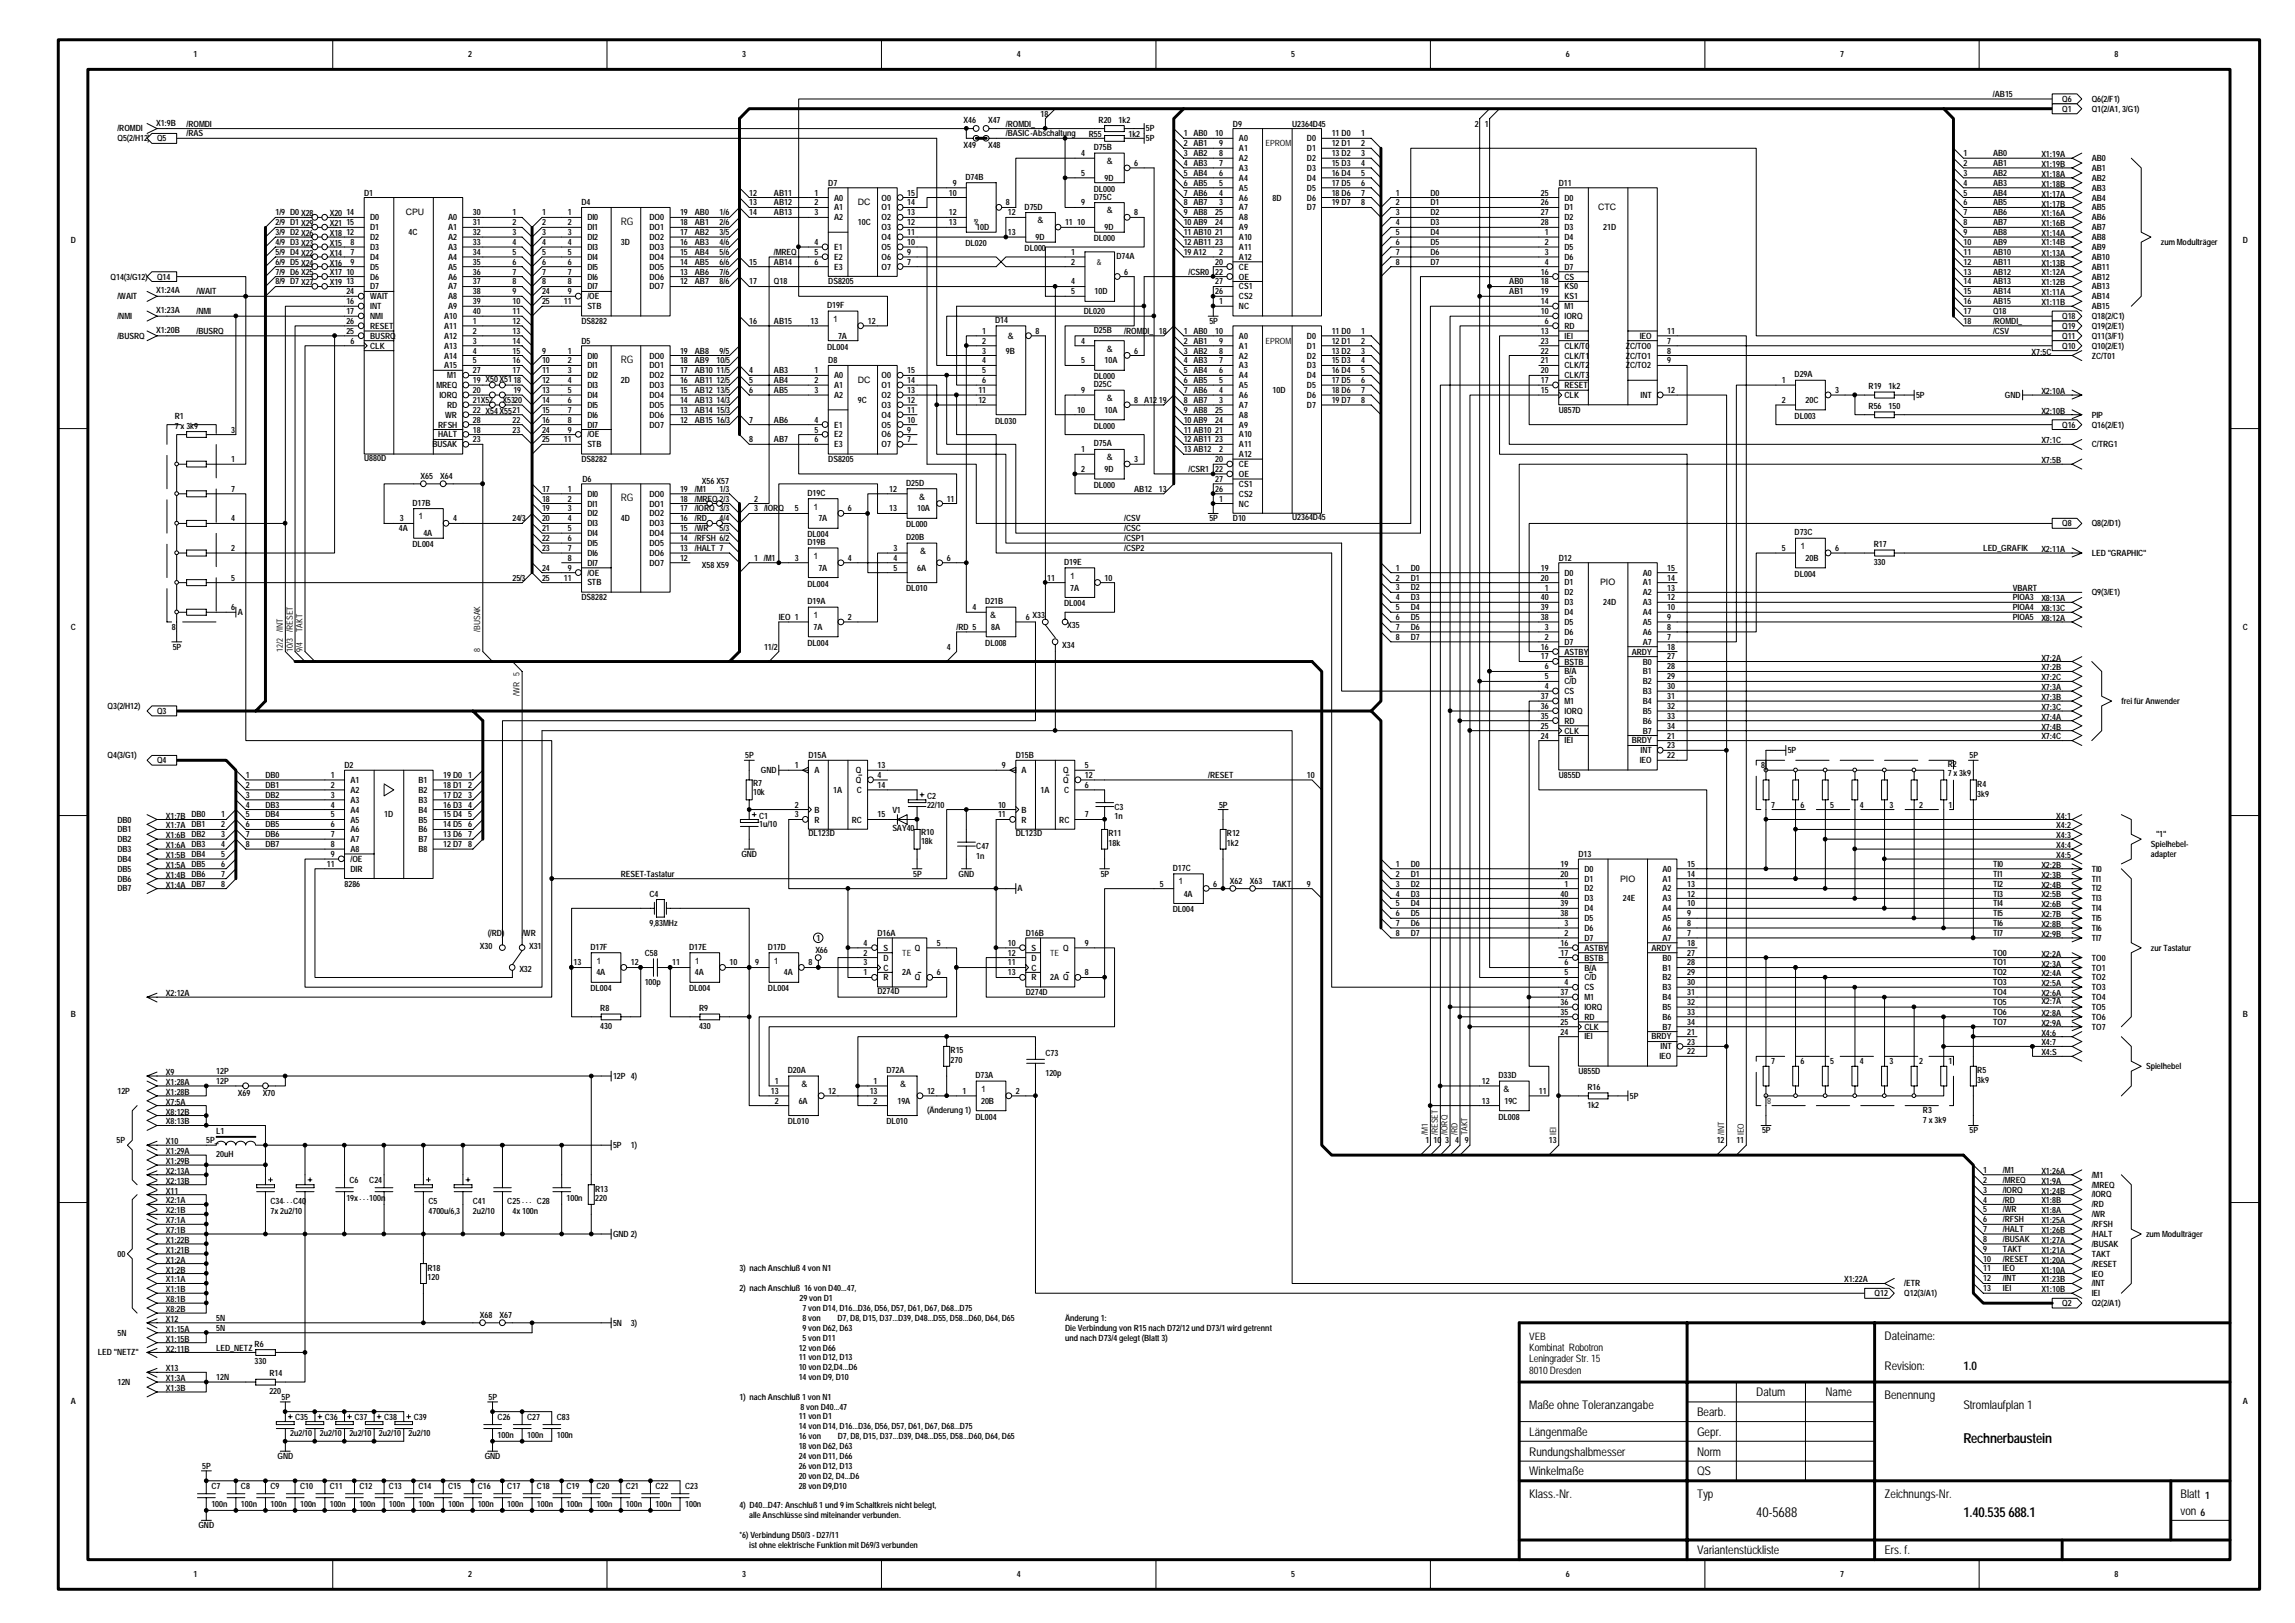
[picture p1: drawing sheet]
<svg xmlns="http://www.w3.org/2000/svg" width="420mm" height="297mm" viewBox="0 0 420 297" stroke-linecap="round" stroke-linejoin="round" font-family="sans-serif">
<defs><g id="words">
<g font-size="2.5">
<text x="359.5" y="264.1">Rechnerbaustein</text>
<text x="321.5" y="277.7">40-5688</text>
<text x="359.5" y="277.7">1.40.535 688.1</text>
</g>
<g font-size="2.2">
<text x="345" y="245.3">Dateiname:</text>
<text x="345" y="250.7">Revision:</text>
<text x="359.5" y="250.7">1.0</text>
<text x="280" y="257.9">Maße ohne Toleranzangabe</text>
<text x="321.5" y="255.6">Datum</text>
<text x="334.2" y="255.6">Name</text>
<text x="345" y="256.1">Benennung</text>
<text x="359.5" y="257.9">Stromlaufplan 1</text>
<text x="280" y="262.8">Längenmaße</text>
<text x="310.7" y="259.2">Bearb.</text>
<text x="310.7" y="262.8">Gepr.</text>
<text x="280" y="266.4">Rundungshalbmesser</text>
<text x="310.7" y="266.4">Norm</text>
<text x="280" y="274.2">Klass.-Nr.</text>
<text x="280" y="270">Winkelmaße</text>
<text x="310.7" y="274.2">Typ</text>
<text x="310.7" y="270">QS</text>
<text x="345" y="274.2">Zeichnungs-Nr.</text>
<text x="399.2" y="274.2">Blatt</text>
<text x="399.2" y="277.2">von</text>
<text x="310.7" y="284.5">Variantenstückliste</text>
<text x="345" y="284.5">Ers. f.</text>
</g>
<g font-size="1.9">
<text x="113.7" y="41.2">RG</text>
<text x="113.7" y="66.5">RG</text>
<text x="113.7" y="91.8">RG</text>
<text x="280" y="245.3">VEB</text>
<text x="280" y="247.3">Kombinat Robotron</text>
<text x="280" y="249.3">Leningrader Str. 15</text>
<text x="280" y="251.5">8010 Dresden</text>
<text x="403.7" y="274.3">1</text>
<text x="402.8" y="277.4">6</text>
</g>
<g font-size="1.6">
<text x="35.4" y="10.5">1</text>
<text x="85.7" y="10.5">2</text>
<text x="135.9" y="10.5">3</text>
<text x="186.1" y="10.5">4</text>
<text x="236.4" y="10.5">5</text>
<text x="286.6" y="10.5">6</text>
<text x="336.9" y="10.5">7</text>
<text x="387.1" y="10.5">8</text>
<text x="364.9" y="17.7">/AB15</text>
<text x="28.6" y="23">X1:9B</text>
<text x="34.2" y="23.2">/ROMDI</text>
<text x="176.4" y="22.6">X46</text>
<text x="180.9" y="22.6">X47</text>
<text x="184.2" y="23.2">/ROMDI_</text>
<text x="190.5" y="21.3">18</text>
<text x="201.1" y="22.4">R20 1k2</text>
<text x="225.7" y="23.2">D9</text>
<text x="236.6" y="23.2">U2364D45</text>
<text x="270" y="23.2">2</text>
<text x="271.8" y="23.2">1</text>
<text x="377.5" y="18.6">Q6</text>
<text x="377.5" y="20.4">Q1</text>
<text x="382.9" y="20.4">Q1(2/A1, 3/G1)</text>
<text x="382.9" y="18.6">Q6(2/F1)</text>
<text x="21.5" y="24">/ROMDI</text>
<text x="21.5" y="25.9">Q5(2/H12)</text>
<text x="28.7" y="25.9">Q5</text>
<text x="34.2" y="25">/RAS</text>
<text x="176.4" y="27.1">X49</text>
<text x="180.9" y="27.1">X48</text>
<text x="184.2" y="25">/BASIC-Abschaltung</text>
<text x="197.9" y="28.6">4</text>
<text x="199.3" y="25.1">R55</text>
<text x="200.2" y="27.5">D75B</text>
<text x="206.6" y="25.1">1k2</text>
<text x="209.8" y="24">5P</text>
<text x="209.8" y="25.9">5P</text>
<text x="216.7" y="25">1 AB0</text>
<text x="216.7" y="26.8">2 AB1</text>
<text x="216.7" y="28.6">3 AB2</text>
<text x="222.5" y="25">10</text>
<text x="223.2" y="28.6">8</text>
<text x="223.2" y="26.8">9</text>
<text x="226.8" y="29.5">A2</text>
<text x="226.8" y="27.7">A1</text>
<text x="226.8" y="25.9">A0</text>
<text x="231.7" y="26.8">EPROM</text>
<text x="239.3" y="25.9">D0</text>
<text x="239.3" y="27.7">D1</text>
<text x="239.3" y="29.5">D2</text>
<text x="243.8" y="25">11 D0</text>
<text x="243.8" y="26.8">12D1</text>
<text x="243.8" y="28.6">13D2</text>
<text x="249.2" y="25">1</text>
<text x="249.2" y="26.8">2</text>
<text x="249.2" y="28.6">3</text>
<text x="359.5" y="28.6">1</text>
<text x="364.9" y="28.6">AB0</text>
<text x="373.7" y="28.7">X1:19A</text>
<text x="382.9" y="29.5">AB0</text>
<text x="66.7" y="35.8">D1</text>
<text x="137.2" y="35.8">12</text>
<text x="141.7" y="35.8">AB11</text>
<text x="149.1" y="35.8">1</text>
<text x="151.6" y="34">D7</text>
<text x="166.1" y="35.8">15</text>
<text x="173.7" y="35.8">10</text>
<text x="174.4" y="34">9</text>
<text x="176.7" y="32.9">D74B</text>
<text x="197.9" y="32.2">5</text>
<text x="200.2" y="35.1">DL000</text>
<text x="202.2" y="33.1">9D</text>
<text x="202.6" y="30">&amp;</text>
<text x="207.6" y="30.4">6</text>
<text x="216.7" y="30.4">4 AB3</text>
<text x="216.7" y="32.2">5 AB4</text>
<text x="216.7" y="34">6 AB5</text>
<text x="216.7" y="35.8">7 AB6</text>
<text x="223.2" y="30.4">7</text>
<text x="223.2" y="32.2">6</text>
<text x="223.2" y="34">5</text>
<text x="223.2" y="35.8">4</text>
<text x="226.8" y="31.3">A3</text>
<text x="226.8" y="33.1">A4</text>
<text x="226.8" y="34.9">A5</text>
<text x="239.3" y="31.3">D3</text>
<text x="239.3" y="33.1">D4</text>
<text x="239.3" y="34.9">D5</text>
<text x="243.8" y="30.4">15D3</text>
<text x="243.8" y="32.2">16D4</text>
<text x="243.8" y="34">17D5</text>
<text x="243.8" y="35.8">18D6</text>
<text x="249.2" y="30.4">4</text>
<text x="249.2" y="32.2">5</text>
<text x="249.2" y="34">6</text>
<text x="249.2" y="35.8">7</text>
<text x="255.5" y="35.8">1</text>
<text x="261.9" y="35.8">D0</text>
<text x="282.1" y="35.8">25</text>
<text x="285.4" y="34">D11</text>
<text x="359.5" y="30.4">2</text>
<text x="359.5" y="32.2">3</text>
<text x="359.5" y="34">4</text>
<text x="359.5" y="35.8">5</text>
<text x="364.9" y="30.4">AB1</text>
<text x="364.9" y="32.2">AB2</text>
<text x="364.9" y="34">AB3</text>
<text x="364.9" y="35.8">AB4</text>
<text x="373.7" y="30.6">X1:19B</text>
<text x="373.7" y="32.4">X1:18A</text>
<text x="373.7" y="34.2">X1:18B</text>
<text x="373.7" y="36">X1:17A</text>
<text x="382.9" y="31.3">AB1</text>
<text x="382.9" y="33.1">AB2</text>
<text x="382.9" y="34.9">AB3</text>
<text x="50.4" y="39.4">1/9 D0X28</text>
<text x="50.4" y="41.2">2/9 D1 X29</text>
<text x="60.4" y="41.4">X21</text>
<text x="60.4" y="39.6">X20</text>
<text x="63.4" y="39.4">14</text>
<text x="63.4" y="41.2">15</text>
<text x="67.8" y="40.3">D0</text>
<text x="74.3" y="39.4">CPU</text>
<text x="82" y="40.3">A0</text>
<text x="86.6" y="39.4">30</text>
<text x="86.6" y="41.2">31</text>
<text x="93.8" y="39.4">1</text>
<text x="93.8" y="41.2">2</text>
<text x="99.2" y="39.4">1</text>
<text x="99.2" y="41.2">2</text>
<text x="103.9" y="39.4">1</text>
<text x="103.9" y="41.2">2</text>
<text x="106.5" y="37.6">D4</text>
<text x="107.5" y="40.3">DI0</text>
<text x="118.9" y="40.3">DO0</text>
<text x="124.5" y="39.4">19 AB0</text>
<text x="124.5" y="41.2">18 AB1</text>
<text x="131.7" y="39.4">1/6</text>
<text x="131.7" y="41.2">2/6</text>
<text x="137.2" y="37.6">13</text>
<text x="137.2" y="39.4">14</text>
<text x="141.7" y="37.6">AB12</text>
<text x="141.7" y="39.4">AB13</text>
<text x="149.1" y="37.6">2</text>
<text x="149.1" y="39.4">3</text>
<text x="152.7" y="36.7">A0</text>
<text x="152.7" y="38.5">A1</text>
<text x="152.7" y="40.3">A2</text>
<text x="157.1" y="37.6">DC</text>
<text x="157.1" y="41.2">10C</text>
<text x="161.4" y="36.7">O0</text>
<text x="161.4" y="38.5">O1</text>
<text x="161.4" y="40.3">O2</text>
<text x="166.1" y="37.6">14</text>
<text x="166.1" y="39.4">13</text>
<text x="166.1" y="41.2">12</text>
<text x="173.7" y="41.2">13</text>
<text x="173.7" y="39.4">12</text>
<text x="179.1" y="40.1" transform="rotate(180 179.1 40.1)">&amp;</text>
<text x="184.2" y="37.6">8</text>
<text x="184.5" y="39.4">12</text>
<text x="187.6" y="38.4">D75D</text>
<text x="189.9" y="40.8">&amp;</text>
<text x="195" y="41.2">11</text>
<text x="197.2" y="41.2">10</text>
<text x="197.9" y="37.6">9</text>
<text x="200.2" y="36.5">D75C</text>
<text x="202.6" y="39.1">&amp;</text>
<text x="207.6" y="39.4">8</text>
<text x="216.7" y="37.6">8 AB7</text>
<text x="216.7" y="39.4">9 AB8</text>
<text x="216.7" y="41.2">10AB9</text>
<text x="222.5" y="39.4">25</text>
<text x="222.5" y="41.2">24</text>
<text x="223.2" y="37.6">3</text>
<text x="226.8" y="36.7">A6</text>
<text x="226.8" y="38.5">A7</text>
<text x="226.8" y="40.3">A8</text>
<text x="233" y="36.7">8D</text>
<text x="239.3" y="36.7">D6</text>
<text x="239.3" y="38.5">D7</text>
<text x="243.8" y="37.6">19D7</text>
<text x="249.2" y="37.6">8</text>
<text x="255.5" y="37.6">2</text>
<text x="255.5" y="39.4">3</text>
<text x="255.5" y="41.2">4</text>
<text x="261.9" y="37.6">D1</text>
<text x="261.9" y="39.4">D2</text>
<text x="261.9" y="41.2">D3</text>
<text x="282.1" y="41.2">28</text>
<text x="282.1" y="39.4">27</text>
<text x="282.1" y="37.6">26</text>
<text x="286.4" y="40.3">D2</text>
<text x="286.4" y="38.5">D1</text>
<text x="286.4" y="36.7">D0</text>
<text x="292.6" y="38.5">CTC</text>
<text x="359.5" y="37.6">6</text>
<text x="359.5" y="39.4">7</text>
<text x="359.5" y="41.2">8</text>
<text x="364.9" y="37.6">AB5</text>
<text x="364.9" y="39.4">AB6</text>
<text x="364.9" y="41.2">AB7</text>
<text x="373.7" y="37.8">X1:17B</text>
<text x="373.7" y="39.6">X1:16A</text>
<text x="373.7" y="41.4">X1:16B</text>
<text x="382.9" y="36.7">AB4</text>
<text x="382.9" y="38.5">AB5</text>
<text x="382.9" y="40.3">AB6</text>
<text x="13" y="44.5">D</text>
<text x="50.4" y="43">3/9 D2X26</text>
<text x="50.4" y="44.8">4/9 D3X23</text>
<text x="50.4" y="46.6">5/9 D4X22</text>
<text x="60.4" y="46.8">X14</text>
<text x="60.4" y="45">X15</text>
<text x="60.4" y="43.2">X18</text>
<text x="63.4" y="43">12</text>
<text x="64.2" y="44.8">8</text>
<text x="64.2" y="46.6">7</text>
<text x="67.8" y="42.1">D1</text>
<text x="67.8" y="43.9">D2</text>
<text x="67.8" y="45.8">D3</text>
<text x="67.8" y="47.5">D4</text>
<text x="74.8" y="43">4C</text>
<text x="82" y="42.1">A1</text>
<text x="82" y="43.9">A2</text>
<text x="82" y="45.8">A3</text>
<text x="82" y="47.5">A4</text>
<text x="86.6" y="43">32</text>
<text x="86.6" y="44.8">33</text>
<text x="86.6" y="46.6">34</text>
<text x="93.8" y="43">3</text>
<text x="93.8" y="44.8">4</text>
<text x="93.8" y="46.6">5</text>
<text x="99.2" y="43">3</text>
<text x="99.2" y="44.8">4</text>
<text x="99.2" y="46.6">5</text>
<text x="103.9" y="46.6">5</text>
<text x="103.9" y="43">3</text>
<text x="103.9" y="44.8">4</text>
<text x="107.5" y="42.1">DI1</text>
<text x="107.5" y="47.5">DI4</text>
<text x="107.5" y="43.9">DI2</text>
<text x="107.5" y="45.8">DI3</text>
<text x="113.7" y="44.8">3D</text>
<text x="118.9" y="42.1">DO1</text>
<text x="118.9" y="43.9">DO2</text>
<text x="118.9" y="45.8">DO3</text>
<text x="118.9" y="47.5">DO4</text>
<text x="124.5" y="43">17 AB2</text>
<text x="124.5" y="44.8">16 AB3</text>
<text x="124.5" y="46.6">15 AB4</text>
<text x="131.7" y="43">3/5</text>
<text x="131.7" y="44.8">4/6</text>
<text x="131.7" y="46.6">5/6</text>
<text x="141.7" y="46.6">/MREQ</text>
<text x="149.1" y="44.8">4</text>
<text x="149.1" y="46.6">5</text>
<text x="152.7" y="45.8">E1</text>
<text x="152.7" y="47.5">E2</text>
<text x="161.4" y="42.1">O3</text>
<text x="161.4" y="43.9">O4</text>
<text x="161.4" y="45.8">O5</text>
<text x="161.4" y="47.5">O6</text>
<text x="166.1" y="43">11</text>
<text x="166.1" y="44.8">10</text>
<text x="166.1" y="46.6">9</text>
<text x="176.7" y="45">DL020</text>
<text x="178.7" y="42.1">10D</text>
<text x="184.5" y="43">13</text>
<text x="187.6" y="45.9">DL000</text>
<text x="189.6" y="43.9">9D</text>
<text x="196.1" y="46.6">1</text>
<text x="200.2" y="44.1">DL000</text>
<text x="202.2" y="42.1">9D</text>
<text x="204.4" y="47.4">D74A</text>
<text x="216.7" y="44.8">12AB11</text>
<text x="216.7" y="46.6">19A12</text>
<text x="216.7" y="43">11 AB10</text>
<text x="222.5" y="43">21</text>
<text x="222.5" y="44.8">23</text>
<text x="223.2" y="46.6">2</text>
<text x="226.8" y="42.1">A9</text>
<text x="226.8" y="43.9">A10</text>
<text x="226.8" y="45.8">A11</text>
<text x="226.8" y="47.5">A12</text>
<text x="255.5" y="43">5</text>
<text x="255.5" y="44.8">6</text>
<text x="255.5" y="46.6">7</text>
<text x="261.9" y="43">D4</text>
<text x="261.9" y="44.8">D5</text>
<text x="261.9" y="46.6">D6</text>
<text x="282.8" y="46.6">3</text>
<text x="282.8" y="44.8">2</text>
<text x="282.8" y="43">1</text>
<text x="286.4" y="47.5">D6</text>
<text x="286.4" y="45.8">D5</text>
<text x="286.4" y="43.9">D4</text>
<text x="286.4" y="42.1">D3</text>
<text x="293.5" y="42.1">21D</text>
<text x="359.5" y="43">9</text>
<text x="359.5" y="44.8">10</text>
<text x="359.5" y="46.6">11</text>
<text x="364.9" y="43">AB8</text>
<text x="364.9" y="44.8">AB9</text>
<text x="364.9" y="46.6">AB10</text>
<text x="373.7" y="43.2">X1:14A</text>
<text x="373.7" y="44.8">X1:14B</text>
<text x="373.7" y="46.8">X1:13A</text>
<text x="382.9" y="42.1">AB7</text>
<text x="382.9" y="43.9">AB8</text>
<text x="382.9" y="45.8">AB9</text>
<text x="382.9" y="47.5">AB10</text>
<text x="395.6" y="44.8">zum Modulträger</text>
<text x="410.6" y="44.5">D</text>
<text x="20.2" y="51.2">Q14(3/G12)</text>
<text x="28.6" y="53.7">X1:24A</text>
<text x="28.7" y="51.2">Q14</text>
<text x="36" y="53.9">/WAIT</text>
<text x="50.4" y="48.5">6/9 D5X24</text>
<text x="50.4" y="50.2">7/9 D6X25</text>
<text x="50.4" y="52.1">8/9 D7X27</text>
<text x="60.4" y="52.2">X19</text>
<text x="60.4" y="50.4">X17</text>
<text x="60.4" y="48.6">X16</text>
<text x="63.4" y="50.2">10</text>
<text x="63.4" y="52.1">13</text>
<text x="63.4" y="53.9">24</text>
<text x="64.2" y="48.5">9</text>
<text x="67.8" y="49.4">D5</text>
<text x="67.8" y="51.2">D6</text>
<text x="67.8" y="53">D7</text>
<text x="82" y="49.4">A5</text>
<text x="82" y="51.2">A6</text>
<text x="82" y="53">A7</text>
<text x="86.6" y="48.5">35</text>
<text x="86.6" y="50.2">36</text>
<text x="86.6" y="52.1">37</text>
<text x="86.6" y="53.9">38</text>
<text x="93.8" y="48.5">6</text>
<text x="93.8" y="50.2">7</text>
<text x="93.8" y="52.1">8</text>
<text x="93.8" y="53.9">9</text>
<text x="99.2" y="48.5">6</text>
<text x="99.2" y="50.2">7</text>
<text x="99.2" y="52.1">8</text>
<text x="99.2" y="53.9">24</text>
<text x="103.9" y="48.5">6</text>
<text x="103.9" y="50.2">7</text>
<text x="103.9" y="53.9">9</text>
<text x="103.9" y="52.1">8</text>
<text x="107.5" y="49.4">DI5</text>
<text x="107.5" y="51.2">DI6</text>
<text x="107.5" y="53">DI7</text>
<text x="118.9" y="49.4">DO5</text>
<text x="118.9" y="51.2">DO6</text>
<text x="118.9" y="53">DO7</text>
<text x="124.5" y="48.5">14 AB5</text>
<text x="124.5" y="50.2">13 AB6</text>
<text x="124.5" y="52.1">12 AB7</text>
<text x="131.7" y="48.5">6/6</text>
<text x="131.7" y="50.2">7/6</text>
<text x="131.7" y="52.1">8/6</text>
<text x="137.2" y="48.5">15</text>
<text x="137.2" y="52.1">17</text>
<text x="141.7" y="48.5">AB14</text>
<text x="141.7" y="52.1">Q18</text>
<text x="149.1" y="48.5">6</text>
<text x="151.6" y="52.1">DS8205</text>
<text x="152.7" y="49.4">E3</text>
<text x="161.4" y="49.4">O7</text>
<text x="166.1" y="48.5">7</text>
<text x="196.1" y="48.5">2</text>
<text x="196.1" y="52.1">4</text>
<text x="196.1" y="53.9">5</text>
<text x="200.4" y="53.9">10D</text>
<text x="200.8" y="48.5">&amp;</text>
<text x="205.8" y="50.2">6</text>
<text x="217.6" y="50.2">/CSR0</text>
<text x="222.5" y="52.1">27</text>
<text x="222.5" y="53.9">26</text>
<text x="222.5" y="48.5">20</text>
<text x="222.5" y="50.2">22</text>
<text x="226.8" y="53">CS1</text>
<text x="226.8" y="49.4">CE</text>
<text x="226.8" y="51.2">OE</text>
<text x="255.5" y="48.5">8</text>
<text x="261.9" y="48.5">D7</text>
<text x="276.3" y="52.1">AB0</text>
<text x="276.3" y="53.9">AB1</text>
<text x="282.1" y="53.9">19</text>
<text x="282.1" y="52.1">18</text>
<text x="282.1" y="50.2">16</text>
<text x="282.8" y="48.5">4</text>
<text x="286.4" y="53">KS0</text>
<text x="286.4" y="51.2">CS</text>
<text x="286.4" y="49.4">D7</text>
<text x="359.5" y="48.5">12</text>
<text x="359.5" y="50.2">13</text>
<text x="359.5" y="52.1">14</text>
<text x="359.5" y="53.9">15</text>
<text x="364.9" y="48.5">AB11</text>
<text x="364.9" y="50.2">AB12</text>
<text x="364.9" y="52.1">AB13</text>
<text x="364.9" y="53.9">AB14</text>
<text x="373.7" y="48.6">X1:13B</text>
<text x="373.7" y="50.4">X1:12A</text>
<text x="373.7" y="52.2">X1:12B</text>
<text x="382.9" y="49.4">AB11</text>
<text x="382.9" y="51.2">AB12</text>
<text x="382.9" y="53">AB13</text>
<text x="21.5" y="54.8">/WAIT</text>
<text x="21.5" y="58.4">/NMI</text>
<text x="28.6" y="57.3">X1:23A</text>
<text x="36" y="57.5">/NMI</text>
<text x="63.4" y="55.7">16</text>
<text x="63.4" y="57.5">17</text>
<text x="63.4" y="59.3">26</text>
<text x="67.8" y="54.8">WAIT</text>
<text x="67.8" y="56.6">INT</text>
<text x="67.8" y="58.4">NMI</text>
<text x="81.3" y="58.4">A10</text>
<text x="82" y="54.8">A8</text>
<text x="82" y="56.6">A9</text>
<text x="86.6" y="57.5">40</text>
<text x="86.6" y="59.3">1</text>
<text x="86.6" y="55.7">39</text>
<text x="93.8" y="55.7">10</text>
<text x="93.8" y="57.5">11</text>
<text x="93.8" y="59.3">12</text>
<text x="99.2" y="55.7">25</text>
<text x="103.2" y="55.7">11</text>
<text x="106.5" y="59.3">DS8282</text>
<text x="107.5" y="54.8">/OE</text>
<text x="107.5" y="56.6">STB</text>
<text x="137.2" y="59.3">16</text>
<text x="141.7" y="59.3">AB15</text>
<text x="148.4" y="59.3">13</text>
<text x="151.4" y="56.4">D19F</text>
<text x="152.5" y="58.9">1</text>
<text x="158.9" y="59.3">12</text>
<text x="182.2" y="59.1">D14</text>
<text x="198.4" y="57.5">DL020</text>
<text x="221.4" y="59.3">5P</text>
<text x="223.2" y="55.7">1</text>
<text x="226.8" y="54.8">CS2</text>
<text x="226.8" y="56.6">NC</text>
<text x="282.1" y="57.5">10</text>
<text x="282.1" y="55.7">14</text>
<text x="282.8" y="59.3">6</text>
<text x="286.4" y="58.4">IORQ</text>
<text x="286.4" y="56.6">M1</text>
<text x="286.4" y="54.8">KS1</text>
<text x="359.5" y="55.7">16</text>
<text x="359.5" y="57.5">17</text>
<text x="359.5" y="59.3">18</text>
<text x="364.9" y="55.7">AB15</text>
<text x="364.9" y="59.3">/ROMDI_</text>
<text x="364.9" y="57.5">Q18</text>
<text x="373.7" y="54.1">X1:11A</text>
<text x="373.7" y="55.8">X1:11B</text>
<text x="377.5" y="58.4">Q18</text>
<text x="382.9" y="58.4">Q18(2/C1)</text>
<text x="382.9" y="54.8">AB14</text>
<text x="382.9" y="56.6">AB15</text>
<text x="21.5" y="62">/BUSRQ</text>
<text x="28.6" y="60.9">X1:20B</text>
<text x="36" y="61.1">/BUSRQ</text>
<text x="63.4" y="61.1">25</text>
<text x="64.2" y="62.9">6</text>
<text x="67.8" y="60.2">RESET</text>
<text x="67.8" y="62">BUSRQ</text>
<text x="67.8" y="63.8">CLK</text>
<text x="81.3" y="60.2">A11</text>
<text x="81.3" y="62">A12</text>
<text x="81.3" y="63.8">A13</text>
<text x="81.3" y="65.6">A14</text>
<text x="86.6" y="61.1">2</text>
<text x="86.6" y="62.9">3</text>
<text x="86.6" y="64.7">4</text>
<text x="93.8" y="61.1">13</text>
<text x="93.8" y="62.9">14</text>
<text x="93.8" y="64.7">15</text>
<text x="99.2" y="64.7">9</text>
<text x="103.9" y="64.7">1</text>
<text x="106.5" y="62.9">D5</text>
<text x="107.5" y="65.6">DI0</text>
<text x="118.9" y="65.6">DO0</text>
<text x="124.5" y="64.7">19 AB8</text>
<text x="131.7" y="64.7">9/5</text>
<text x="151.4" y="64">DL004</text>
<text x="153.4" y="62">7A</text>
<text x="179.8" y="61.1">1</text>
<text x="179.8" y="62.9">2</text>
<text x="179.8" y="64.7">3</text>
<text x="184.2" y="64.7">9B</text>
<text x="184.5" y="62">&amp;</text>
<text x="189.6" y="61.1">8</text>
<text x="197.9" y="62.9">4</text>
<text x="200.2" y="60.9">D25B</text>
<text x="202.6" y="64.3">&amp;</text>
<text x="205.8" y="61.1">/ROMDI_</text>
<text x="207.6" y="64.7">6</text>
<text x="212.2" y="61.1">18</text>
<text x="216.7" y="61.1">1 AB0</text>
<text x="216.7" y="62.9">2 AB1</text>
<text x="216.7" y="64.7">3 AB2</text>
<text x="222.5" y="61.1">10</text>
<text x="223.2" y="64.7">8</text>
<text x="223.2" y="62.9">9</text>
<text x="226.8" y="65.6">A2</text>
<text x="226.8" y="63.8">A1</text>
<text x="226.8" y="62">A0</text>
<text x="231.7" y="62.9">EPROM</text>
<text x="239.3" y="62">D0</text>
<text x="239.3" y="63.8">D1</text>
<text x="239.3" y="65.6">D2</text>
<text x="243.8" y="61.1">11 D0</text>
<text x="243.8" y="62.9">12D1</text>
<text x="243.8" y="64.7">13D2</text>
<text x="249.2" y="61.1">1</text>
<text x="249.2" y="62.9">2</text>
<text x="249.2" y="64.7">3</text>
<text x="282.1" y="61.1">13</text>
<text x="282.1" y="64.7">22</text>
<text x="282.1" y="62.9">23</text>
<text x="286.4" y="62">IEI</text>
<text x="286.4" y="60.2">RD</text>
<text x="286.4" y="65.6">CLK/T1</text>
<text x="286.4" y="63.8">CLK/T0</text>
<text x="297.6" y="65.6">ZC/TO1</text>
<text x="297.6" y="63.8">ZC/TO0</text>
<text x="300.2" y="62">IEO</text>
<text x="305.2" y="64.7">8</text>
<text x="305.2" y="62.9">7</text>
<text x="305.2" y="61.1">11</text>
<text x="364.9" y="61.1">/CSV</text>
<text x="371.9" y="64.9">X7:5C</text>
<text x="377.5" y="60.2">Q19</text>
<text x="377.5" y="62">Q11</text>
<text x="377.5" y="63.8">Q10</text>
<text x="382.9" y="60.2">Q19(2/E1)</text>
<text x="382.9" y="62">Q11(3/F1)</text>
<text x="382.9" y="65.6">ZC/T01</text>
<text x="382.9" y="63.8">Q10(2/E1)</text>
<text x="79.9" y="71">MREQ</text>
<text x="81.3" y="67.4">A15</text>
<text x="81.9" y="69.2">M1</text>
<text x="86.6" y="66.5">5</text>
<text x="86.6" y="68.3">27</text>
<text x="86.6" y="70.1">19 X50X5118</text>
<text x="86.6" y="71.9">20</text>
<text x="93.8" y="66.5">16</text>
<text x="93.8" y="68.3">17</text>
<text x="94" y="71.9">19</text>
<text x="99.2" y="66.5">10</text>
<text x="99.2" y="68.3">11</text>
<text x="99.2" y="70.1">12</text>
<text x="99.2" y="71.9">13</text>
<text x="103.9" y="66.5">2</text>
<text x="103.9" y="71.9">5</text>
<text x="103.9" y="68.3">3</text>
<text x="103.9" y="70.1">4</text>
<text x="107.5" y="67.4">DI1</text>
<text x="107.5" y="69.2">DI2</text>
<text x="107.5" y="71">DI3</text>
<text x="113.7" y="70.1">2D</text>
<text x="118.9" y="67.4">DO1</text>
<text x="118.9" y="69.2">DO2</text>
<text x="118.9" y="71">DO3</text>
<text x="124.5" y="66.5">18 AB9</text>
<text x="124.5" y="68.3">17 AB10</text>
<text x="124.5" y="70.1">16 AB11</text>
<text x="124.5" y="71.9">15 AB12</text>
<text x="131.2" y="66.5">10/5</text>
<text x="131.2" y="68.3">11/5</text>
<text x="131.2" y="70.1">12/5</text>
<text x="131.2" y="71.9">13/5</text>
<text x="137.2" y="68.3">4</text>
<text x="137.2" y="70.1">5</text>
<text x="137.2" y="71.9">6</text>
<text x="141.7" y="68.3">AB3</text>
<text x="141.7" y="70.1">AB4</text>
<text x="141.7" y="71.9">AB5</text>
<text x="149.1" y="68.3">1</text>
<text x="149.1" y="70.1">2</text>
<text x="149.1" y="71.9">3</text>
<text x="151.6" y="66.5">D8</text>
<text x="152.7" y="69.2">A0</text>
<text x="152.7" y="71">A1</text>
<text x="157.1" y="70.1">DC</text>
<text x="161.4" y="69.2">O0</text>
<text x="161.4" y="71">O1</text>
<text x="166.1" y="68.3">15</text>
<text x="166.1" y="70.1">14</text>
<text x="166.1" y="71.9">13</text>
<text x="179.1" y="71.9">11</text>
<text x="179.8" y="66.5">4</text>
<text x="179.8" y="68.3">5</text>
<text x="179.8" y="70.1">6</text>
<text x="197.9" y="71.9">9</text>
<text x="197.9" y="66.5">5</text>
<text x="200.2" y="70.9">D25C</text>
<text x="200.2" y="69.4">DL000</text>
<text x="202.2" y="66.5">10A</text>
<text x="216.7" y="66.5">4 AB3</text>
<text x="216.7" y="68.3">5 AB4</text>
<text x="216.7" y="70.1">6 AB5</text>
<text x="216.7" y="71.9">7 AB6</text>
<text x="223.2" y="66.5">7</text>
<text x="223.2" y="68.3">6</text>
<text x="223.2" y="70.1">5</text>
<text x="223.2" y="71.9">4</text>
<text x="226.8" y="67.4">A3</text>
<text x="226.8" y="69.2">A4</text>
<text x="226.8" y="71">A5</text>
<text x="233" y="71.9">10D</text>
<text x="239.3" y="67.4">D3</text>
<text x="239.3" y="69.2">D4</text>
<text x="239.3" y="71">D5</text>
<text x="243.8" y="66.5">15D3</text>
<text x="243.8" y="68.3">16D4</text>
<text x="243.8" y="70.1">17D5</text>
<text x="243.8" y="71.9">18D6</text>
<text x="249.2" y="66.5">4</text>
<text x="249.2" y="68.3">5</text>
<text x="249.2" y="70.1">6</text>
<text x="249.2" y="71.9">7</text>
<text x="282.1" y="71.9">15</text>
<text x="282.1" y="70.1">17</text>
<text x="282.1" y="68.3">20</text>
<text x="282.1" y="66.5">21</text>
<text x="286.4" y="71">RESET</text>
<text x="286.4" y="69.2">CLK/T3</text>
<text x="286.4" y="67.4">CLK/T2</text>
<text x="297.6" y="67.4">ZC/TO2</text>
<text x="305.2" y="66.5">9</text>
<text x="305.2" y="71.9">12</text>
<text x="326.2" y="70.1">1</text>
<text x="328.5" y="69">D29A</text>
<text x="336" y="71.9">3</text>
<text x="342.1" y="71.2">R19 1k2</text>
<text x="32" y="76.6">R1</text>
<text x="80.4" y="72.9">IORQ</text>
<text x="81.5" y="76.5">WR</text>
<text x="81.9" y="74.6">RD</text>
<text x="86.6" y="73.7">21X52</text>
<text x="86.6" y="75.6">22 X54X5521</text>
<text x="86.6" y="77.3">28</text>
<text x="92" y="73.7">X5320</text>
<text x="93.8" y="77.3">22</text>
<text x="99.2" y="73.7">14</text>
<text x="99.2" y="75.6">15</text>
<text x="99.2" y="77.3">16</text>
<text x="103.9" y="73.7">6</text>
<text x="103.9" y="75.6">7</text>
<text x="103.9" y="77.3">8</text>
<text x="107.5" y="72.9">DI4</text>
<text x="107.5" y="74.6">DI5</text>
<text x="107.5" y="76.5">DI6</text>
<text x="118.9" y="72.9">DO4</text>
<text x="118.9" y="74.6">DO5</text>
<text x="118.9" y="76.5">DO6</text>
<text x="124.5" y="73.7">14 AB13</text>
<text x="124.5" y="75.6">13 AB14</text>
<text x="124.5" y="77.3">12 AB15</text>
<text x="131.2" y="73.7">14/3</text>
<text x="131.2" y="75.6">15/3</text>
<text x="131.2" y="77.3">16/3</text>
<text x="137.2" y="77.3">7</text>
<text x="141.7" y="77.3">AB6</text>
<text x="149.1" y="77.3">4</text>
<text x="152.7" y="72.9">A2</text>
<text x="157.1" y="73.7">9C</text>
<text x="161.4" y="72.9">O2</text>
<text x="161.4" y="74.6">O3</text>
<text x="161.4" y="76.5">O4</text>
<text x="166.1" y="73.7">12</text>
<text x="166.1" y="75.6">11</text>
<text x="166.1" y="77.3">10</text>
<text x="179.1" y="73.7">12</text>
<text x="182.2" y="77.6">DL030</text>
<text x="197.2" y="75.6">10</text>
<text x="202.2" y="75.6">10A</text>
<text x="202.6" y="73.4">&amp;</text>
<text x="207.6" y="73.7">8 A1219</text>
<text x="216.7" y="73.7">8 AB7</text>
<text x="216.7" y="75.6">9 AB8</text>
<text x="216.7" y="77.3">10AB9</text>
<text x="222.5" y="75.6">25</text>
<text x="222.5" y="77.3">24</text>
<text x="223.2" y="73.7">3</text>
<text x="226.8" y="72.9">A6</text>
<text x="226.8" y="74.6">A7</text>
<text x="226.8" y="76.5">A8</text>
<text x="239.3" y="72.9">D6</text>
<text x="239.3" y="74.6">D7</text>
<text x="243.8" y="73.7">19D7</text>
<text x="249.2" y="73.7">8</text>
<text x="285.4" y="75.6">U857D</text>
<text x="286.4" y="72.9">CLK</text>
<text x="300.4" y="72.9">INT</text>
<text x="326.2" y="73.7">2</text>
<text x="328.5" y="76.6">DL003</text>
<text x="330.5" y="73.7">20C</text>
<text x="342.1" y="74.8">R56 150</text>
<text x="350.8" y="72.9">5P</text>
<text x="367" y="72.9">GND</text>
<text x="373.7" y="75.7">X2:10B</text>
<text x="373.7" y="72.1">X2:10A</text>
<text x="382.9" y="76.5">PIP</text>
<text x="32" y="78.4">7 x 3k9</text>
<text x="42.3" y="79.2">3</text>
<text x="79.2" y="81.9">BUSAK</text>
<text x="80.2" y="78.3">RFSH</text>
<text x="80.2" y="80">HALT</text>
<text x="86.6" y="79.2">18</text>
<text x="86.6" y="81">23</text>
<text x="93.8" y="79.2">23</text>
<text x="99.2" y="79.2">24</text>
<text x="99.2" y="81">25</text>
<text x="103.2" y="81">11</text>
<text x="103.9" y="79.2">9</text>
<text x="107.5" y="80">/OE</text>
<text x="107.5" y="81.9">STB</text>
<text x="107.5" y="78.3">DI7</text>
<text x="118.9" y="78.3">DO7</text>
<text x="137.2" y="81">8</text>
<text x="141.7" y="81">AB7</text>
<text x="149.1" y="79.2">5</text>
<text x="149.1" y="81">6</text>
<text x="152.7" y="78.3">E1</text>
<text x="152.7" y="80">E2</text>
<text x="152.7" y="81.9">E3</text>
<text x="161.4" y="78.3">O5</text>
<text x="161.4" y="80">O6</text>
<text x="161.4" y="81.9">O7</text>
<text x="166.1" y="79.2">9</text>
<text x="166.1" y="81">7</text>
<text x="197.9" y="82.8">1</text>
<text x="200.2" y="78.4">DL000</text>
<text x="200.2" y="81.7">D75A</text>
<text x="216.7" y="81">12AB11</text>
<text x="216.7" y="82.8">13AB12</text>
<text x="216.7" y="79.2">11 AB10</text>
<text x="222.5" y="79.2">21</text>
<text x="222.5" y="81">23</text>
<text x="223.2" y="82.8">2</text>
<text x="226.8" y="78.3">A9</text>
<text x="226.8" y="80">A10</text>
<text x="226.8" y="81.9">A11</text>
<text x="226.8" y="83.7">A12</text>
<text x="373.7" y="81.1">X7:1C</text>
<text x="377.5" y="78.3">Q16</text>
<text x="382.9" y="78.3">Q16(2/E1)</text>
<text x="382.9" y="81.9">C/TRG1</text>
<text x="42.3" y="84.6">1</text>
<text x="42.3" y="90">7</text>
<text x="66.7" y="84.4">U880D</text>
<text x="77" y="87.7">X65 X64</text>
<text x="99.2" y="90">17</text>
<text x="103.9" y="90">1</text>
<text x="106.5" y="84.6">DS8282</text>
<text x="106.6" y="88.2">D6</text>
<text x="124.5" y="90">19 /M1</text>
<text x="128.5" y="88.6">X56X57</text>
<text x="131.7" y="90">1/3</text>
<text x="151.6" y="84.6">DS8205</text>
<text x="162.8" y="90">12</text>
<text x="165.9" y="88.9">D25D</text>
<text x="197.9" y="86.4">2</text>
<text x="200.2" y="89.3">DL000</text>
<text x="202.2" y="86.4">9D</text>
<text x="202.6" y="84.2">&amp;</text>
<text x="207.6" y="90">AB12</text>
<text x="207.6" y="84.6">3</text>
<text x="212.2" y="90">13</text>
<text x="217.6" y="86.4">/CSR1</text>
<text x="222.5" y="88.2">27</text>
<text x="222.5" y="90">26</text>
<text x="222.5" y="84.6">20</text>
<text x="222.5" y="86.4">22</text>
<text x="226.8" y="89.1">CS1</text>
<text x="226.8" y="85.5">CE</text>
<text x="226.8" y="87.3">OE</text>
<text x="373.7" y="84.7">X7:5B</text>
<text x="42.3" y="95.4">4</text>
<text x="73.2" y="95.4">3</text>
<text x="75.5" y="92.5">D17B</text>
<text x="76.6" y="95.1">1</text>
<text x="83" y="95.4">4</text>
<text x="93.8" y="95.4">24/3</text>
<text x="99.2" y="91.8">18</text>
<text x="99.2" y="93.6">19</text>
<text x="99.2" y="95.4">20</text>
<text x="103.9" y="91.8">2</text>
<text x="103.9" y="93.6">3</text>
<text x="103.9" y="95.4">4</text>
<text x="107.5" y="90.9">DI0</text>
<text x="107.5" y="92.7">DI1</text>
<text x="107.5" y="94.5">DI2</text>
<text x="113.7" y="95.4">4D</text>
<text x="118.9" y="90.9">DO0</text>
<text x="118.9" y="92.7">DO1</text>
<text x="118.9" y="94.5">DO2</text>
<text x="124.5" y="91.8">18 /MREQ2/3</text>
<text x="124.5" y="93.6">17 /IORQ 3/3</text>
<text x="124.5" y="95.4">16 /RD</text>
<text x="131.7" y="95.4">4/4</text>
<text x="138.1" y="91.8">2</text>
<text x="138.1" y="93.6">3 /IORQ</text>
<text x="145.5" y="93.6">5</text>
<text x="147.8" y="90.7">D19C</text>
<text x="148.9" y="93.3">1</text>
<text x="149.8" y="95.4">7A</text>
<text x="155.2" y="93.6">6</text>
<text x="162.8" y="93.6">13</text>
<text x="167.9" y="93.6">10A</text>
<text x="168.3" y="91.4">&amp;</text>
<text x="173.3" y="91.8">11</text>
<text x="205.8" y="95.4">/CSV</text>
<text x="221.4" y="95.4">5P</text>
<text x="223.2" y="91.8">1</text>
<text x="225.7" y="95.4">D10</text>
<text x="226.8" y="90.9">CS2</text>
<text x="226.8" y="92.7">NC</text>
<text x="236.6" y="95.2">U2364D45</text>
<text x="42.3" y="100.8">2</text>
<text x="73" y="97.2">4A</text>
<text x="75.5" y="100.1">DL004</text>
<text x="77.5" y="98.1">4A</text>
<text x="99.2" y="97.2">21</text>
<text x="99.2" y="99">22</text>
<text x="99.2" y="100.8">23</text>
<text x="103.9" y="97.2">5</text>
<text x="103.9" y="99">6</text>
<text x="103.9" y="100.8">7</text>
<text x="107.5" y="98.1">DI4</text>
<text x="107.5" y="96.3">DI3</text>
<text x="107.5" y="99.9">DI5</text>
<text x="107.5" y="101.7">DI6</text>
<text x="118.9" y="96.3">DO3</text>
<text x="118.9" y="98.1">DO4</text>
<text x="118.9" y="99.9">DO5</text>
<text x="118.9" y="101.7">DO6</text>
<text x="124.5" y="97.2">15 /WR</text>
<text x="124.5" y="99">14 /RFSH 6/2</text>
<text x="124.5" y="100.8">13 /HALT 7</text>
<text x="131.7" y="97.2">5/3</text>
<text x="147.8" y="98.3">DL004</text>
<text x="147.8" y="99.7">D19B</text>
<text x="163.6" y="100.8">3</text>
<text x="165.9" y="98.8">D20B</text>
<text x="165.9" y="96.5">DL000</text>
<text x="168.4" y="101.4">&amp;</text>
<text x="205.8" y="99">/CSP1</text>
<text x="205.8" y="100.8">/CSP2</text>
<text x="205.8" y="97.2">/CSC</text>
<text x="326.2" y="100.8">5</text>
<text x="328.5" y="98">D73C</text>
<text x="329.6" y="100.5">1</text>
<text x="336" y="100.8">6</text>
<text x="343" y="100.1">R17</text>
<text x="363.1" y="100.8">LED_GRAFIK</text>
<text x="373.7" y="101">X2:11A</text>
<text x="377.5" y="96.3">Q8</text>
<text x="382.9" y="96.3">Q8(2/D1)</text>
<text x="382.9" y="101.7">LED &quot;GRAPHIC&quot;</text>
<text x="42.3" y="106.3">5</text>
<text x="93.8" y="106.3">25/3</text>
<text x="99.2" y="104.4">24</text>
<text x="99.2" y="106.3">25</text>
<text x="103.2" y="106.3">11</text>
<text x="103.9" y="104.4">9</text>
<text x="103.9" y="102.7">8</text>
<text x="107.5" y="105.4">/OE</text>
<text x="107.5" y="107.1">STB</text>
<text x="107.5" y="103.5">DI7</text>
<text x="118.9" y="103.5">DO7</text>
<text x="124.5" y="102.7">12</text>
<text x="128.5" y="103.9">X58X59</text>
<text x="138.1" y="102.7">1 /M1</text>
<text x="145.5" y="102.7">3</text>
<text x="147.8" y="107.4">DL004</text>
<text x="148.9" y="102.3">1</text>
<text x="149.8" y="104.4">7A</text>
<text x="155.2" y="102.7">4</text>
<text x="163.6" y="102.7">4</text>
<text x="163.6" y="104.4">5</text>
<text x="167.9" y="104.4">6A</text>
<text x="173.3" y="102.7">6</text>
<text x="191.7" y="106.3">11</text>
<text x="194.8" y="103.4">D19E</text>
<text x="195.9" y="105.9">1</text>
<text x="202.2" y="106.3">10</text>
<text x="255.5" y="104.4">1</text>
<text x="255.5" y="106.3">2</text>
<text x="258.3" y="104.4">D0</text>
<text x="258.3" y="106.2">D1</text>
<text x="282.1" y="106.3">20</text>
<text x="282.1" y="104.4">19</text>
<text x="285.4" y="102.7">D12</text>
<text x="286.4" y="107.1">D1</text>
<text x="286.4" y="105.4">D0</text>
<text x="292.9" y="107.1">PIO</text>
<text x="300.7" y="107.1">A1</text>
<text x="300.7" y="105.4">A0</text>
<text x="305.2" y="106.3">14</text>
<text x="305.2" y="104.4">15</text>
<text x="328.5" y="105.5">DL004</text>
<text x="330.5" y="102.7">20B</text>
<text x="343" y="103.4">330</text>
<text x="42.3" y="111.7">6</text>
<text x="43.6" y="112.6">A</text>
<text x="106.5" y="109.9">DS8282</text>
<text x="142.6" y="113.5">IEO 1</text>
<text x="147.8" y="110.6">D19A</text>
<text x="148.9" y="113.1">1</text>
<text x="155.2" y="113.5">2</text>
<text x="165.9" y="108.1">DL010</text>
<text x="178" y="111.7">4</text>
<text x="180.4" y="110.6">D21B</text>
<text x="181.3" y="113.1">&amp;</text>
<text x="187.8" y="113.5">6X33</text>
<text x="194.8" y="111">DL004</text>
<text x="195.9" y="108.1">7A</text>
<text x="255.5" y="108.1">3</text>
<text x="255.5" y="109.8">4</text>
<text x="255.5" y="111.7">5</text>
<text x="255.5" y="113.5">6</text>
<text x="258.3" y="108.1">D2</text>
<text x="258.3" y="109.8">D3</text>
<text x="258.3" y="111.7">D4</text>
<text x="258.3" y="113.5">D5</text>
<text x="282.1" y="113.5">38</text>
<text x="282.1" y="111.7">39</text>
<text x="282.1" y="109.9">40</text>
<text x="282.8" y="108.1">1</text>
<text x="286.4" y="112.6">D4</text>
<text x="286.4" y="110.8">D3</text>
<text x="286.4" y="109">D2</text>
<text x="293.5" y="110.8">24D</text>
<text x="300.7" y="112.6">A4</text>
<text x="300.7" y="110.8">A3</text>
<text x="300.7" y="109">A2</text>
<text x="305.2" y="113.5">9</text>
<text x="305.2" y="111.7">10</text>
<text x="305.2" y="109.9">12</text>
<text x="305.2" y="108.1">13</text>
<text x="368.5" y="109.9">PIOA3 X8:13A</text>
<text x="368.5" y="111.7">PIOA4 X8:13C</text>
<text x="368.5" y="113.5">PIOA5 X8:12A</text>
<text x="368.5" y="108.1">VBART</text>
<text x="382.9" y="109">Q9(3/E1)</text>
<text x="13" y="115.3">C</text>
<text x="31.5" y="115.3">8</text>
<text x="31.6" y="118.9">5P</text>
<text x="51.8" y="119.2" transform="rotate(-90 51.8 119.2)">12/2 /INT</text>
<text x="53.6" y="119.2" transform="rotate(-90 53.6 119.2)">10/3 /RESET</text>
<text x="55.4" y="119.2" transform="rotate(-90 55.4 119.2)">9/4</text>
<text x="55.4" y="115.7" transform="rotate(-90 55.4 115.7)">TAKT</text>
<text x="87.9" y="119.2" transform="rotate(-90 87.9 119.2)">8</text>
<text x="87.9" y="115.7" transform="rotate(-90 87.9 115.7)">/BUSAK</text>
<text x="139.9" y="118.9">11/2</text>
<text x="147.8" y="118.2">DL004</text>
<text x="148.9" y="115.3">7A</text>
<text x="173.3" y="118.9">4</text>
<text x="175.1" y="115.3">/RD 5</text>
<text x="180.4" y="118.2">DL008</text>
<text x="181.4" y="115.3">8A</text>
<text x="194.5" y="118.5">X34</text>
<text x="195.4" y="114.9">X35</text>
<text x="255.5" y="115.3">7</text>
<text x="255.5" y="117.1">8</text>
<text x="258.3" y="115.3">D6</text>
<text x="258.3" y="117.1">D7</text>
<text x="282.1" y="118.9">16</text>
<text x="282.8" y="117.1">2</text>
<text x="282.8" y="115.3">3</text>
<text x="286.4" y="119.8">ASTBY</text>
<text x="286.4" y="118">D7</text>
<text x="286.4" y="116.2">D6</text>
<text x="286.4" y="114.4">D5</text>
<text x="298.7" y="119.8">ARDY</text>
<text x="300.7" y="118">A7</text>
<text x="300.7" y="116.2">A6</text>
<text x="300.7" y="114.4">A5</text>
<text x="305.2" y="118.9">18</text>
<text x="305.2" y="117.1">7</text>
<text x="305.2" y="115.3">8</text>
<text x="410.6" y="115.3">C</text>
<text x="282.1" y="120.7">17</text>
<text x="282.8" y="124.3">5</text>
<text x="282.8" y="122.5">6</text>
<text x="286.4" y="121.6">BSTB</text>
<text x="286.4" y="125.2">C/D</text>
<text x="286.4" y="123.4">B/A</text>
<text x="300.7" y="125.2">B2</text>
<text x="300.7" y="123.4">B1</text>
<text x="300.7" y="121.6">B0</text>
<text x="305.2" y="124.3">29</text>
<text x="305.2" y="122.5">28</text>
<text x="305.2" y="120.7">27</text>
<text x="373.7" y="120.9">X7:2A</text>
<text x="373.7" y="122.7">X7:2B</text>
<text x="373.7" y="124.5">X7:2C</text>
<text x="19.7" y="129.7">Q3(2/H12)</text>
<text x="28.7" y="130.6">Q3</text>
<text x="95.1" y="127.4" transform="rotate(-90 95.1 127.4)">/WR 5</text>
<text x="282.1" y="129.7">36</text>
<text x="282.1" y="131.6">35</text>
<text x="282.1" y="127.9">37</text>
<text x="282.8" y="126.1">4</text>
<text x="286.4" y="130.6">IORQ</text>
<text x="286.4" y="128.9">M1</text>
<text x="286.4" y="127">CS</text>
<text x="300.7" y="130.6">B5</text>
<text x="300.7" y="128.9">B4</text>
<text x="300.7" y="127">B3</text>
<text x="305.2" y="131.6">33</text>
<text x="305.2" y="129.7">32</text>
<text x="305.2" y="127.9">31</text>
<text x="305.2" y="126.1">30</text>
<text x="373.7" y="126.3">X7:3A</text>
<text x="373.7" y="128.1">X7:3B</text>
<text x="373.7" y="129.9">X7:3C</text>
<text x="373.7" y="131.7">X7:4A</text>
<text x="388.4" y="128.9">frei für Anwender</text>
<text x="282.1" y="135.2">24</text>
<text x="282.1" y="133.3">25</text>
<text x="286.4" y="136.1">IEI</text>
<text x="286.4" y="134.3">CLK</text>
<text x="286.4" y="132.5">RD</text>
<text x="298.7" y="136.1">BRDY</text>
<text x="300.4" y="137.9">INT</text>
<text x="300.7" y="134.3">B7</text>
<text x="300.7" y="132.5">B6</text>
<text x="305.2" y="135.2">21</text>
<text x="305.2" y="137">23</text>
<text x="305.2" y="133.3">34</text>
<text x="327.3" y="137.9">5P</text>
<text x="373.7" y="133.5">X7:4B</text>
<text x="373.7" y="135.3">X7:4C</text>
<text x="19.7" y="138.8">Q4(3/G1)</text>
<text x="28.7" y="139.7">Q4</text>
<text x="45" y="142.4">1</text>
<text x="48.6" y="142.4">DB0</text>
<text x="60.5" y="142.4">1</text>
<text x="63.1" y="140.6">D2</text>
<text x="64.2" y="143.3">A1</text>
<text x="76.6" y="143.3">B1</text>
<text x="81.2" y="142.4">19D0</text>
<text x="85.7" y="142.4">1</text>
<text x="136.4" y="138.8">5P</text>
<text x="137.9" y="143.8">R7</text>
<text x="139.3" y="141.5">GND</text>
<text x="145.5" y="140.6">1</text>
<text x="148" y="138.8">D15A</text>
<text x="149.1" y="141.5">A</text>
<text x="156.7" y="143.3">Q</text>
<text x="156.7" y="141.5">Q</text>
<text x="160.7" y="142.4">4</text>
<text x="160.7" y="140.6">13</text>
<text x="183.4" y="140.6">9</text>
<text x="186" y="138.8">D15B</text>
<text x="187" y="141.5">A</text>
<text x="194.6" y="143.3">Q</text>
<text x="194.6" y="141.5">Q</text>
<text x="198.6" y="142.4">12</text>
<text x="198.6" y="140.6">5</text>
<text x="221.2" y="142.4">/RESET</text>
<text x="239.3" y="142.4">10</text>
<text x="285.4" y="142.4">U855D</text>
<text x="300.2" y="139.7">IEO</text>
<text x="305.2" y="138.8">22</text>
<text x="322.4" y="140.6">8</text>
<text x="356.6" y="140.4">R2</text>
<text x="356.6" y="142">7 x 3k9</text>
<text x="360.6" y="138.8">5P</text>
<text x="30.4" y="149.8">X1:7B DB0</text>
<text x="40.5" y="149.6">1</text>
<text x="45" y="144.2">2</text>
<text x="45" y="146">3</text>
<text x="45" y="147.8">4</text>
<text x="45" y="149.6">5</text>
<text x="48.6" y="144.2">DB1</text>
<text x="48.6" y="146">DB2</text>
<text x="48.6" y="147.8">DB3</text>
<text x="48.6" y="149.6">DB4</text>
<text x="60.5" y="144.2">2</text>
<text x="60.5" y="149.6">5</text>
<text x="60.5" y="146">3</text>
<text x="60.5" y="147.8">4</text>
<text x="64.2" y="145.1">A2</text>
<text x="64.2" y="146.9">A3</text>
<text x="64.2" y="148.7">A4</text>
<text x="70.3" y="149.6">1D</text>
<text x="76.6" y="145.1">B2</text>
<text x="76.6" y="146.9">B3</text>
<text x="76.6" y="148.7">B4</text>
<text x="81.2" y="144.2">18D1</text>
<text x="81.2" y="146">17D2</text>
<text x="81.2" y="147.8">16D3</text>
<text x="81.2" y="149.6">15D4</text>
<text x="85.7" y="144.2">2</text>
<text x="85.7" y="146">3</text>
<text x="85.7" y="147.8">4</text>
<text x="85.7" y="149.6">5</text>
<text x="137.9" y="145.5">10k</text>
<text x="139" y="149.8">C1</text>
<text x="145.5" y="147.8">2</text>
<text x="145.5" y="149.6">3</text>
<text x="149.1" y="148.7">B</text>
<text x="152.5" y="145.1">1A</text>
<text x="156.9" y="145.1">C</text>
<text x="160.7" y="149.6">15</text>
<text x="160.7" y="144.2">14</text>
<text x="163.4" y="148.7">V1</text>
<text x="169.7" y="146.2">C2</text>
<text x="169.7" y="147.8">22/10</text>
<text x="182.7" y="147.8">10</text>
<text x="182.7" y="149.6">11</text>
<text x="187" y="148.7">B</text>
<text x="190.5" y="145.1">1A</text>
<text x="194.8" y="145.1">C</text>
<text x="198.6" y="149.6">7</text>
<text x="198.6" y="144.2">6</text>
<text x="204" y="148.2">C3</text>
<text x="204" y="150">1n</text>
<text x="223.2" y="147.8">5P</text>
<text x="324.2" y="147.8">7</text>
<text x="329.7" y="147.8">6</text>
<text x="335.1" y="147.8">5</text>
<text x="340.5" y="147.8">4</text>
<text x="345.9" y="147.8">3</text>
<text x="351.3" y="147.8">2</text>
<text x="356.7" y="147.8">1</text>
<text x="362" y="144">R4</text>
<text x="362" y="145.8">3k9</text>
<text x="376.4" y="149.8">X4:1</text>
<text x="21.5" y="150.5">DB0</text>
<text x="21.5" y="152.3">DB1</text>
<text x="21.5" y="154.1">DB2</text>
<text x="21.5" y="156">DB3</text>
<text x="30.4" y="151.6">X1:7A DB1</text>
<text x="30.4" y="153.4">X1:6B DB2</text>
<text x="30.4" y="155.2">X1:6A DB3</text>
<text x="40.5" y="151.4">2</text>
<text x="40.5" y="153.2">3</text>
<text x="40.5" y="155">4</text>
<text x="45" y="151.4">6</text>
<text x="45" y="153.2">7</text>
<text x="45" y="155">8</text>
<text x="48.6" y="151.4">DB5</text>
<text x="48.6" y="153.2">DB6</text>
<text x="48.6" y="155">DB7</text>
<text x="60.5" y="151.4">6</text>
<text x="60.5" y="153.2">7</text>
<text x="60.5" y="155">8</text>
<text x="64.2" y="150.5">A5</text>
<text x="64.2" y="152.3">A6</text>
<text x="64.2" y="154.1">A7</text>
<text x="64.2" y="156">A8</text>
<text x="76.6" y="150.5">B5</text>
<text x="76.6" y="152.3">B6</text>
<text x="76.6" y="154.1">B7</text>
<text x="76.6" y="156">B8</text>
<text x="81.2" y="151.4">14D5</text>
<text x="81.2" y="153.2">13D6</text>
<text x="81.2" y="155">12D7</text>
<text x="85.7" y="151.4">6</text>
<text x="85.7" y="153.2">7</text>
<text x="85.7" y="155">8</text>
<text x="139" y="151.4">1u/10</text>
<text x="148" y="153">DL123D</text>
<text x="149.1" y="150.5">R</text>
<text x="156" y="150.5">RC</text>
<text x="163.4" y="152.1">SAY40</text>
<text x="168.6" y="152.9">R10</text>
<text x="168.6" y="154.5">18k</text>
<text x="178.7" y="155.4">C47</text>
<text x="186" y="153">DL123D</text>
<text x="187" y="150.5">R</text>
<text x="193.9" y="150.5">RC</text>
<text x="202.9" y="153">R11</text>
<text x="202.9" y="154.9">18k</text>
<text x="224.6" y="153">R12</text>
<text x="224.6" y="154.9">1k2</text>
<text x="376.4" y="151.6">X4:2</text>
<text x="376.4" y="153.4">X4:3</text>
<text x="376.4" y="155.2">X4:4</text>
<text x="393.8" y="155">Spielhebel-</text>
<text x="394.7" y="153.2">&quot;1&quot;</text>
<text x="21.5" y="157.7">DB4</text>
<text x="21.5" y="159.6">DB5</text>
<text x="21.5" y="161.4">DB6</text>
<text x="30.4" y="157">X1:5B DB4</text>
<text x="30.4" y="158.8">X1:5A DB5</text>
<text x="30.4" y="160.7">X1:4B DB6</text>
<text x="40.5" y="156.8">5</text>
<text x="40.5" y="158.7">6</text>
<text x="40.5" y="160.4">7</text>
<text x="59.8" y="158.7">11</text>
<text x="60.5" y="156.8">9</text>
<text x="64.2" y="157.7">/OE</text>
<text x="64.2" y="159.6">DIR</text>
<text x="113.7" y="160.4">RESET-Tastatur</text>
<text x="135.7" y="156.8">GND</text>
<text x="167.2" y="160.4">5P</text>
<text x="175.5" y="160.4">GND</text>
<text x="178.7" y="157.2">1n</text>
<text x="201.5" y="160.4">5P</text>
<text x="214.7" y="159.4">D17C</text>
<text x="215.8" y="161.9">1</text>
<text x="225.2" y="161.7">X62 X63</text>
<text x="255.5" y="158.7">1</text>
<text x="255.5" y="160.4">2</text>
<text x="258.3" y="158.7">D0</text>
<text x="258.3" y="160.4">D1</text>
<text x="285.7" y="160.4">20</text>
<text x="285.7" y="158.7">19</text>
<text x="289" y="156.8">D13</text>
<text x="290.1" y="161.4">D1</text>
<text x="290.1" y="159.6">D0</text>
<text x="296.6" y="161.4">PIO</text>
<text x="304.3" y="161.4">A1</text>
<text x="304.3" y="159.6">A0</text>
<text x="308.9" y="160.4">14</text>
<text x="308.9" y="158.7">15</text>
<text x="364.9" y="158.7">TI0</text>
<text x="364.9" y="160.4">TI1</text>
<text x="373.7" y="158.8">X2:2B</text>
<text x="373.7" y="160.7">X2:3B</text>
<text x="376.4" y="157">X4:5</text>
<text x="382.9" y="159.6">TI0</text>
<text x="382.9" y="161.4">TI1</text>
<text x="393.8" y="156.8">adapter</text>
<text x="21.5" y="163.1">DB7</text>
<text x="30.4" y="162.4">X1:4A DB7</text>
<text x="40.5" y="162.3">8</text>
<text x="63.1" y="162.3">8286</text>
<text x="118.9" y="164.1">C4</text>
<text x="186.3" y="163.1">A</text>
<text x="212.3" y="162.3">5</text>
<text x="214.7" y="167">DL004</text>
<text x="216.7" y="164.1">4A</text>
<text x="222.1" y="162.3">6</text>
<text x="233" y="162.3">TAKT</text>
<text x="239.3" y="162.3">9</text>
<text x="255.5" y="162.3">3</text>
<text x="255.5" y="164.1">4</text>
<text x="255.5" y="165.9">5</text>
<text x="255.5" y="167.7">6</text>
<text x="258.3" y="162.3">D2</text>
<text x="258.3" y="164.1">D3</text>
<text x="258.3" y="165.9">D4</text>
<text x="258.3" y="167.7">D5</text>
<text x="285.7" y="167.7">38</text>
<text x="285.7" y="165.9">39</text>
<text x="285.7" y="164.1">40</text>
<text x="286.4" y="162.3">1</text>
<text x="290.1" y="166.8">D4</text>
<text x="290.1" y="165">D3</text>
<text x="290.1" y="163.1">D2</text>
<text x="297.1" y="165">24E</text>
<text x="304.3" y="166.8">A4</text>
<text x="304.3" y="165">A3</text>
<text x="304.3" y="163.1">A2</text>
<text x="308.9" y="167.7">9</text>
<text x="308.9" y="165.9">10</text>
<text x="308.9" y="164.1">12</text>
<text x="308.9" y="162.3">13</text>
<text x="364.9" y="162.3">TI2</text>
<text x="364.9" y="164.1">TI3</text>
<text x="364.9" y="165.9">TI4</text>
<text x="364.9" y="167.7">TI5</text>
<text x="373.7" y="162.4">X2:4B</text>
<text x="373.7" y="164.2">X2:5B</text>
<text x="373.7" y="166.1">X2:6B</text>
<text x="373.7" y="167.8">X2:7B</text>
<text x="382.9" y="163.1">TI2</text>
<text x="382.9" y="165">TI3</text>
<text x="382.9" y="166.8">TI4</text>
<text x="87.8" y="173.6">X30</text>
<text x="89.3" y="171.3">(/RD)</text>
<text x="95.6" y="171.3">/WR</text>
<text x="96.9" y="173.6">X31</text>
<text x="108.1" y="173.8">D17F</text>
<text x="118.9" y="169.5">9,83MHz</text>
<text x="126.2" y="173.8">D17E</text>
<text x="140.6" y="173.8">D17D</text>
<text x="149.5" y="172.2">1</text>
<text x="158.1" y="173.1">4</text>
<text x="160.7" y="171.3">D16A</text>
<text x="161.8" y="174">S</text>
<text x="167.5" y="174">Q</text>
<text x="171.5" y="173.1">5</text>
<text x="184.5" y="173.1">10</text>
<text x="187.8" y="171.3">D16B</text>
<text x="188.8" y="174">S</text>
<text x="194.6" y="174">Q</text>
<text x="198.6" y="173.1">9</text>
<text x="255.5" y="169.5">7</text>
<text x="255.5" y="171.3">8</text>
<text x="258.3" y="169.5">D6</text>
<text x="258.3" y="171.3">D7</text>
<text x="285.7" y="173.1">16</text>
<text x="286.4" y="171.3">2</text>
<text x="286.4" y="169.5">3</text>
<text x="290.1" y="174">ASTBY</text>
<text x="290.1" y="172.2">D7</text>
<text x="290.1" y="170.4">D6</text>
<text x="290.1" y="168.6">D5</text>
<text x="302.3" y="174">ARDY</text>
<text x="304.3" y="172.2">A7</text>
<text x="304.3" y="170.4">A6</text>
<text x="304.3" y="168.6">A5</text>
<text x="308.9" y="171.3">7</text>
<text x="308.9" y="169.5">8</text>
<text x="308.9" y="173.1">18</text>
<text x="364.9" y="169.5">TI6</text>
<text x="364.9" y="171.3">TI7</text>
<text x="373.7" y="169.7">X2:8B</text>
<text x="373.7" y="171.5">X2:9B</text>
<text x="382.9" y="168.6">TI5</text>
<text x="382.9" y="170.4">TI6</text>
<text x="382.9" y="172.2">TI7</text>
<text x="393.8" y="174">zur Tastatur</text>
<text x="95.1" y="178">X32</text>
<text x="105" y="176.7">13</text>
<text x="109.2" y="176.4">1</text>
<text x="109.2" y="178.5">4A</text>
<text x="115.5" y="176.7">12</text>
<text x="118" y="174.9">C58</text>
<text x="123.1" y="176.7">11</text>
<text x="127.2" y="176.4">1</text>
<text x="127.2" y="178.5">4A</text>
<text x="133.6" y="176.7">10</text>
<text x="138.3" y="176.7">9</text>
<text x="141.7" y="176.4">1</text>
<text x="143.5" y="178.5">4A</text>
<text x="148" y="176.7">8</text>
<text x="149.3" y="174.4">X66</text>
<text x="158.1" y="176.7">3</text>
<text x="158.1" y="174.9">2</text>
<text x="158.1" y="178.5">1</text>
<text x="161.8" y="177.6">C</text>
<text x="161.8" y="175.8">D</text>
<text x="161.8" y="179.4">R</text>
<text x="165.2" y="175">TE</text>
<text x="165.2" y="178.5">2A</text>
<text x="167.5" y="179.4">Q</text>
<text x="171.5" y="178.5">6</text>
<text x="184.5" y="176.7">11</text>
<text x="184.5" y="174.9">12</text>
<text x="184.5" y="178.5">13</text>
<text x="188.8" y="177.6">C</text>
<text x="188.8" y="175.8">D</text>
<text x="188.8" y="179.4">R</text>
<text x="192.3" y="175">TE</text>
<text x="192.3" y="179.4">2A Q</text>
<text x="198.6" y="178.5">8</text>
<text x="285.7" y="174.9">17</text>
<text x="286.4" y="178.5">5</text>
<text x="286.4" y="176.7">6</text>
<text x="290.1" y="175.8">BSTB</text>
<text x="290.1" y="179.4">C/D</text>
<text x="290.1" y="177.6">B/A</text>
<text x="304.3" y="179.4">B2</text>
<text x="304.3" y="177.6">B1</text>
<text x="304.3" y="175.8">B0</text>
<text x="308.9" y="178.5">29</text>
<text x="308.9" y="176.7">28</text>
<text x="308.9" y="174.9">27</text>
<text x="364.9" y="174.9">TO0</text>
<text x="364.9" y="176.7">TO1</text>
<text x="364.9" y="178.5">TO2</text>
<text x="373.7" y="175.1">X2:2A</text>
<text x="373.7" y="176.9">X2:3A</text>
<text x="373.7" y="178.7">X2:4A</text>
<text x="382.9" y="175.8">TO0</text>
<text x="382.9" y="177.6">TO1</text>
<text x="382.9" y="179.4">TO2</text>
<text x="30.4" y="182.3">X2:12A</text>
<text x="108.1" y="181.4">DL004</text>
<text x="109.9" y="185">R8</text>
<text x="118" y="180.3">100p</text>
<text x="126.2" y="181.4">DL004</text>
<text x="128" y="185">R9</text>
<text x="140.6" y="181.4">DL004</text>
<text x="160.7" y="181.9">D274D</text>
<text x="187.8" y="182.1">D274D</text>
<text x="285.7" y="183.9">36</text>
<text x="285.7" y="185.8">35</text>
<text x="285.7" y="182.1">37</text>
<text x="286.4" y="180.3">4</text>
<text x="290.1" y="184.8">IORQ</text>
<text x="290.1" y="183">M1</text>
<text x="290.1" y="181.2">CS</text>
<text x="304.3" y="184.8">B5</text>
<text x="304.3" y="183">B4</text>
<text x="304.3" y="181.2">B3</text>
<text x="308.9" y="185.8">33</text>
<text x="308.9" y="183.9">32</text>
<text x="308.9" y="182.1">31</text>
<text x="308.9" y="180.3">30</text>
<text x="364.9" y="180.3">TO3</text>
<text x="364.9" y="182.1">TO4</text>
<text x="364.9" y="183.9">TO5</text>
<text x="364.9" y="185.8">TO6</text>
<text x="373.7" y="180.5">X2:5A</text>
<text x="373.7" y="182.3">X2:6A</text>
<text x="373.7" y="183.8">X2:7A</text>
<text x="373.7" y="185.9">X2:8A</text>
<text x="382.9" y="181.2">TO3</text>
<text x="382.9" y="183">TO4</text>
<text x="382.9" y="184.8">TO5</text>
<text x="13" y="186.1">B</text>
<text x="109.9" y="188.3">430</text>
<text x="128" y="188.3">430</text>
<text x="285.7" y="189.4">24</text>
<text x="285.7" y="187.5">25</text>
<text x="290.1" y="190.2">IEI</text>
<text x="290.1" y="188.5">CLK</text>
<text x="290.1" y="186.6">RD</text>
<text x="302.3" y="190.2">BRDY</text>
<text x="304.3" y="188.5">B7</text>
<text x="304.3" y="186.6">B6</text>
<text x="308.9" y="191.2">23</text>
<text x="308.9" y="187.5">34</text>
<text x="308.9" y="189.4">21</text>
<text x="364.9" y="187.5">TO7</text>
<text x="373.7" y="187.7">X2:9A</text>
<text x="373.7" y="189.5">X4:6</text>
<text x="373.7" y="191.3">X4:7</text>
<text x="382.9" y="186.6">TO6</text>
<text x="382.9" y="188.5">TO7</text>
<text x="410.6" y="186.1">B</text>
<text x="30.4" y="196.8">X9</text>
<text x="39.6" y="196.6">12P</text>
<text x="112.2" y="197.5">12P 4)</text>
<text x="144.2" y="196.4">D20A</text>
<text x="162.3" y="196.4">D72A</text>
<text x="174" y="192.8">R15</text>
<text x="174" y="194.6">270</text>
<text x="178.6" y="197.3">D73A</text>
<text x="191.4" y="193.3">C73</text>
<text x="191.4" y="196.9">120p</text>
<text x="274.3" y="197.3">D33D</text>
<text x="289" y="196.6">U855D</text>
<text x="303.8" y="193.9">IEO</text>
<text x="304" y="192.1">INT</text>
<text x="308.9" y="193">22</text>
<text x="324.2" y="194.8">7</text>
<text x="329.7" y="194.8">6</text>
<text x="335.1" y="194.8">5</text>
<text x="340.5" y="194.8">4</text>
<text x="345.9" y="194.8">3</text>
<text x="351.3" y="194.8">2</text>
<text x="356.7" y="194.8">1</text>
<text x="362" y="196.4">R5</text>
<text x="373.7" y="193.2">X4:S</text>
<text x="392.9" y="195.7">Spielhebel</text>
<text x="21.5" y="200.2">12P</text>
<text x="30.4" y="202.2">X7:5A</text>
<text x="30.4" y="198.6">X1:28A</text>
<text x="30.4" y="200.4">X1:28B</text>
<text x="39.6" y="198.4">12P</text>
<text x="43.6" y="200.6">X69</text>
<text x="48.1" y="200.6">X70</text>
<text x="141.1" y="200.2">13</text>
<text x="141.9" y="198.4">1</text>
<text x="141.9" y="202">2</text>
<text x="146.2" y="202">6A</text>
<text x="146.7" y="198.9">&amp;</text>
<text x="151.6" y="200.2">12</text>
<text x="159.2" y="200.2">13</text>
<text x="159.9" y="198.4">1</text>
<text x="159.9" y="202">2</text>
<text x="164.3" y="202">19A</text>
<text x="164.8" y="198.9">&amp;</text>
<text x="169.7" y="200.2">12</text>
<text x="169.7" y="203.8">(Änderung 1)</text>
<text x="176.2" y="200.2">1</text>
<text x="179.6" y="199.9">1</text>
<text x="179.6" y="202">20B</text>
<text x="186" y="200.2">2</text>
<text x="271.3" y="198.4">12</text>
<text x="271.3" y="202">13</text>
<text x="275.3" y="199.9">&amp;</text>
<text x="275.4" y="202">19C</text>
<text x="281.7" y="200.2">11</text>
<text x="290.6" y="199.5">R16</text>
<text x="290.6" y="202.7">1k2</text>
<text x="298.4" y="201.1">5P</text>
<text x="324.2" y="200.9" transform="rotate(180 324.2 200.9)">8</text>
<text x="352" y="203.6">R3</text>
<text x="362" y="198.2">3k9</text>
<text x="21.3" y="209.2">5P</text>
<text x="30.4" y="205.8">X8:13B</text>
<text x="30.4" y="204">X8:12B</text>
<text x="30.4" y="209.4">X10</text>
<text x="37.8" y="209.2">5P_</text>
<text x="39.6" y="207.6">L1</text>
<text x="144.2" y="205.8">DL010</text>
<text x="162.3" y="205.8">DL010</text>
<text x="178.6" y="204.9">DL004</text>
<text x="261" y="209.2">1 10 3 4 9</text>
<text x="261.4" y="207.8" transform="rotate(-90 261.4 207.8)">/M1</text>
<text x="263.2" y="207.8" transform="rotate(-90 263.2 207.8)">/RESET</text>
<text x="265" y="207.8" transform="rotate(-90 265 207.8)">/IORQ</text>
<text x="266.8" y="207.8" transform="rotate(-90 266.8 207.8)">/RD</text>
<text x="268.6" y="207.8" transform="rotate(-90 268.6 207.8)">TAKT</text>
<text x="274.3" y="204.9">DL008</text>
<text x="283.5" y="209.2">13</text>
<text x="284.9" y="207.8" transform="rotate(-90 284.9 207.8)">IEI</text>
<text x="314.3" y="209.2">12</text>
<text x="315.6" y="207.8" transform="rotate(-90 315.6 207.8)">/INT</text>
<text x="317.9" y="209.2">11</text>
<text x="319.2" y="207.8" transform="rotate(-90 319.2 207.8)">IEO</text>
<text x="322.6" y="207.4">5P</text>
<text x="352" y="205.4">7 x 3k9</text>
<text x="360.6" y="207.4">5P</text>
<text x="30.4" y="211.2">X1:29A</text>
<text x="30.4" y="213">X1:29B</text>
<text x="30.4" y="214.8">X2:13A</text>
<text x="39.6" y="211.7">20uH</text>
<text x="112.2" y="210.1">5P</text>
<text x="115.5" y="210.1">1)</text>
<text x="363.1" y="214.7">1</text>
<text x="366.7" y="214.7">/M1</text>
<text x="373.7" y="214.8">X1:26A</text>
<text x="382.9" y="215.6">/M1</text>
<text x="30.4" y="216.6">X2:13B</text>
<text x="30.4" y="218.4">X11</text>
<text x="30.4" y="220.3">X2:1A</text>
<text x="49.5" y="220.4">C34. . .C40</text>
<text x="63.4" y="219.9">19x. . .100n</text>
<text x="64" y="216.4">C6</text>
<text x="67.6" y="216.4">C24</text>
<text x="78.4" y="220.4">C5</text>
<text x="86.6" y="220.4">C41</text>
<text x="92.9" y="220.4">C25. . . C28</text>
<text x="103.7" y="219.9">100n</text>
<text x="109" y="218.1">R13</text>
<text x="109" y="219.9">220</text>
<text x="363.1" y="216.4">2</text>
<text x="363.1" y="218.3">3</text>
<text x="363.1" y="220.1">4</text>
<text x="363.1" y="221.9">5</text>
<text x="366.7" y="216.4">/MREQ</text>
<text x="366.7" y="220.1">/RD</text>
<text x="366.7" y="221.9">/WR</text>
<text x="366.7" y="218.3">/IORQ</text>
<text x="373.7" y="216.6">X1:9A</text>
<text x="373.7" y="218.4">X1:24B</text>
<text x="373.7" y="220.3">X1:8B</text>
<text x="382.9" y="217.4">/MREQ</text>
<text x="382.9" y="219.2">/IORQ</text>
<text x="382.9" y="221">/RD</text>
<text x="30.4" y="222">X2:1B</text>
<text x="30.4" y="223.9">X7:1A</text>
<text x="30.4" y="225.7">X7:1B</text>
<text x="30.4" y="227.5">X1:22B</text>
<text x="49.5" y="222.2">7x2u2/10</text>
<text x="78.4" y="222.2">4700u/6,3</text>
<text x="86.6" y="222.2">2u2/10</text>
<text x="93.8" y="222.2">4x100n</text>
<text x="112.2" y="226.4">GND2)</text>
<text x="363.1" y="223.7">6</text>
<text x="363.1" y="225.5">7</text>
<text x="363.1" y="227.3">8</text>
<text x="366.7" y="223.7">/RFSH</text>
<text x="366.7" y="225.5">/HALT</text>
<text x="366.7" y="227.3">/BUSAK</text>
<text x="373.7" y="222">X1:8A</text>
<text x="373.7" y="223.9">X1:25A</text>
<text x="373.7" y="225.7">X1:26B</text>
<text x="373.7" y="227.5">X1:27A</text>
<text x="382.9" y="222.8">/WR</text>
<text x="382.9" y="224.6">/RFSH</text>
<text x="382.9" y="226.4">/HALT</text>
<text x="392.9" y="226.4">zum Modulträger</text>
<text x="21.5" y="230">00</text>
<text x="30.4" y="229.3">X1:21B</text>
<text x="30.4" y="231.1">X1:2A</text>
<text x="30.4" y="232.9">X1:2B</text>
<text x="78.3" y="232.5">R18</text>
<text x="135.4" y="232.7">3) nach Anschluß 4 von N1</text>
<text x="363.1" y="229.1">9</text>
<text x="363.1" y="230.9">10</text>
<text x="363.1" y="232.7">11</text>
<text x="366.7" y="230.9">/RESET</text>
<text x="366.7" y="232.7">IEO</text>
<text x="366.7" y="229.1">TAKT</text>
<text x="373.7" y="229.3">X1:21A</text>
<text x="373.7" y="231.1">X1:20A</text>
<text x="373.7" y="232.9">X1:10A</text>
<text x="382.9" y="228.2">/BUSAK</text>
<text x="382.9" y="230">TAKT</text>
<text x="382.9" y="231.8">/RESET</text>
<text x="382.9" y="233.6">IEO</text>
<text x="30.4" y="238.3">X8:1B</text>
<text x="30.4" y="234.7">X1:1A</text>
<text x="30.4" y="236.5">X1:1B</text>
<text x="78.3" y="234.4">120</text>
<text x="135.4" y="236.3">2) nach Anschluß 16 von D40...47,</text>
<text x="146.4" y="238.1">29 von D1</text>
<text x="146.9" y="239.9">7 von D14, D16...D36, D56, D57, D61, D67, D68...D75</text>
<text x="337.6" y="234.7">X1:22A</text>
<text x="343.2" y="237.2">Q12</text>
<text x="348.6" y="237.2">Q12(3/A1)</text>
<text x="348.6" y="235.4">/ETR</text>
<text x="363.1" y="234.5">12</text>
<text x="363.1" y="236.3">13</text>
<text x="366.7" y="234.5">/INT</text>
<text x="366.7" y="236.3">IEI</text>
<text x="373.7" y="234.7">X1:23B</text>
<text x="373.7" y="236.5">X1:10B</text>
<text x="377.5" y="239.1">Q2</text>
<text x="382.9" y="235.4">/INT</text>
<text x="382.9" y="237.2">IEI</text>
<text x="382.9" y="239.1">Q2(2/A1)</text>
<text x="21.5" y="244.5">5N</text>
<text x="30.4" y="240.1">X8:2B</text>
<text x="30.4" y="241.9">X12</text>
<text x="30.4" y="243.8">X1:15A</text>
<text x="30.4" y="245.5">X1:15B</text>
<text x="39.6" y="243.5">5N</text>
<text x="39.6" y="241.8">5N</text>
<text x="87.8" y="241.2">X68 X67</text>
<text x="112.2" y="242.7">5N</text>
<text x="115.5" y="242.7">3)</text>
<text x="146.9" y="241.8">8 von</text>
<text x="146.9" y="243.5">9 von D62, D63</text>
<text x="146.9" y="245.4">5 von D11</text>
<text x="153.3" y="241.8">D7, D8, D15, D37...D39, D48...D55, D58...D60, D64, D65</text>
<text x="195" y="241.8">Änderung 1:</text>
<text x="195" y="243.5">Die Verbindung von R15 nach D72/12 und D73/1 wird getrennt</text>
<text x="195" y="245.4">und nach D73/4 gelegt (Blatt 3)</text>
<text x="17.9" y="248.1">LED &quot;NETZ&quot;</text>
<text x="30.4" y="247.4">X2:11B</text>
<text x="30.4" y="250.9">X13</text>
<text x="39.6" y="247.2">LED_NETZ</text>
<text x="46.6" y="246.5">R6</text>
<text x="46.6" y="249.7">330</text>
<text x="49.3" y="251.9">R14</text>
<text x="146.2" y="250.8">10 von D2,D4...D6</text>
<text x="146.2" y="247.2">12 von D66</text>
<text x="146.2" y="249">11 von D12, D13</text>
<text x="13" y="256.9">A</text>
<text x="21.5" y="253.5">12N</text>
<text x="30.4" y="252.8">X1:3A</text>
<text x="30.4" y="254.6">X1:3B</text>
<text x="39.6" y="252.6">12N</text>
<text x="49.3" y="255.1">220</text>
<text x="51.5" y="256.2">5P</text>
<text x="89.5" y="256.2">5P</text>
<text x="135.4" y="256.2">1) nach Anschluß 1 von N1</text>
<text x="146.2" y="252.6">14 von D9, D10</text>
<text x="410.6" y="256.9">A</text>
<text x="53.1" y="262.9">2u2/10</text>
<text x="54" y="259.8">C35</text>
<text x="58.5" y="262.9">2u2/10</text>
<text x="59.5" y="259.8">C36</text>
<text x="64" y="262.9">2u2/10</text>
<text x="64.9" y="259.8">C37</text>
<text x="69.4" y="262.9">2u2/10</text>
<text x="70.3" y="259.8">C38</text>
<text x="74.8" y="262.9">2u2/10</text>
<text x="75.7" y="259.8">C39</text>
<text x="91.1" y="259.8">C26</text>
<text x="91.1" y="263.2">100n</text>
<text x="96.5" y="259.8">C27</text>
<text x="96.5" y="263.2">100n</text>
<text x="101.9" y="259.8">C83</text>
<text x="101.9" y="263.2">100n</text>
<text x="146.2" y="259.8">11 von D1</text>
<text x="146.2" y="261.6">14 von D14, D16...D36, D56, D57, D61, D67, D68...D75</text>
<text x="146.2" y="263.4">16 von</text>
<text x="146.6" y="258">8 von D40...47</text>
<text x="153.4" y="263.4">D7, D8, D15, D37...D39, D48...D55, D58...D60, D64, D65</text>
<text x="37" y="268.9">5P</text>
<text x="50.8" y="267">GND</text>
<text x="88.7" y="267">GND</text>
<text x="146.2" y="265.2">18 von D62, D63</text>
<text x="146.2" y="267">24 von D11, D66</text>
<text x="146.2" y="268.9">26 von D12, D13</text>
<text x="38.7" y="272.5">C7</text>
<text x="38.7" y="275.9">100n</text>
<text x="44.1" y="272.5">C8</text>
<text x="44.1" y="275.9">100n</text>
<text x="49.5" y="272.5">C9</text>
<text x="49.5" y="275.9">100n</text>
<text x="54.9" y="272.5">C10</text>
<text x="54.9" y="275.9">100n</text>
<text x="60.4" y="272.5">C11</text>
<text x="60.4" y="275.9">100n</text>
<text x="65.8" y="272.5">C12</text>
<text x="65.8" y="275.9">100n</text>
<text x="71.2" y="272.5">C13</text>
<text x="71.2" y="275.9">100n</text>
<text x="76.6" y="272.5">C14</text>
<text x="76.6" y="275.9">100n</text>
<text x="82" y="272.5">C15</text>
<text x="82" y="275.9">100n</text>
<text x="87.5" y="272.5">C16</text>
<text x="87.5" y="275.9">100n</text>
<text x="92.9" y="272.5">C17</text>
<text x="92.9" y="275.9">100n</text>
<text x="98.3" y="272.5">C18</text>
<text x="98.3" y="275.9">100n</text>
<text x="103.7" y="272.5">C19</text>
<text x="103.7" y="275.9">100n</text>
<text x="109.2" y="272.5">C20</text>
<text x="109.2" y="275.9">100n</text>
<text x="114.6" y="272.5">C21</text>
<text x="114.6" y="275.9">100n</text>
<text x="120" y="272.5">C22</text>
<text x="120" y="275.9">100n</text>
<text x="125.4" y="272.5">C23</text>
<text x="125.4" y="275.9">100n</text>
<text x="146.2" y="272.5">28 von D9,D10</text>
<text x="146.2" y="270.6">20 von D2, D4...D6</text>
<text x="36.3" y="279.7">GND</text>
<text x="135.4" y="276.1">4) D40...D47: Anschluß 1 und 9 im Schaltkreis nicht belegt,</text>
<text x="135.4" y="281.5">*6) Verbindung D50/3 - D27/11</text>
<text x="137.2" y="277.9">alle Anschlüsse sind miteinander verbunden.</text>
<text x="137.2" y="283.3">ist ohne elektrische Funktion mit D69/3 verbunden</text>
<text x="35.4" y="288.7">1</text>
<text x="85.7" y="288.7">2</text>
<text x="135.9" y="288.7">3</text>
<text x="186.1" y="288.7">4</text>
<text x="236.4" y="288.7">5</text>
<text x="286.6" y="288.7">6</text>
<text x="336.9" y="288.7">7</text>
<text x="387.1" y="288.7">8</text>
</g>
</g></defs>
<g fill="none" stroke="#000" stroke-width=".18">
<path d="M10.7 7.3h402.9v283.5h-402.9zM16.1 12.7h392.1v272.7h-392.1zM60.9 7.3v5.4M111.1 7.3v5.4M161.4 7.3v5.4M211.6 7.3v5.4M261.9 7.3v5.4M312.1 7.3v5.4M362.3 7.3v5.4M10.7 78.4h5.4M408.3 78.4h5.4M10.7 149.3h5.4"/>
<path d="M408.3 149.3h5.4M10.7 220.1h5.4M408.3 220.1h5.4M308.9 256.6h34.3M317.9 252.9v18.1M330.5 252.9v18.1M278.1 267.4h65.1M278.1 263.8h65.1M278.1 260.2h65.1M397.4 278.3h10.9M60.9 285.5v5.4M111.1 285.5v5.4"/>
<path d="M161.4 285.5v5.4M211.6 285.5v5.4M261.9 285.5v5.4M312.1 285.5v5.4M362.3 285.5v5.4"/>
</g>
<path d="M10.7 7.3h403v283.6h-403zM16.1 12.7h392.2v272.8h-392.2zM278.1 252.9h130.2M308.9 242.1v43.4M343.2 242.1v43.4M408.3 242.1h-130.2v43.4M278.1 271h130.2M397.4 271v10.9M278.1 281.9h130.2M377.5 281.9v3.6" fill="none" stroke="#000" stroke-width=".54"/>
<path d="M106.5 38h16.2v19.8h-16.2z" fill="#fff"/>
<g fill="none" stroke="#000" stroke-width=".18">
<path d="M102.8 39.8h3.7M106.5 38h16.2v19.8h-16.2zM111.9 38v19.9M117.3 38v19.9M122.7 39.8h3.6M102.8 41.6h3.7M102.8 47h3.7M102.8 43.4h3.7M102.8 45.2h3.7M102.8 48.8h3.7M102.8 50.6h3.7M102.8 54.2h2.6"/>
<path d="M102.8 56h3.7M102.8 52.4h3.7M106.5 53.3h5.4M122.7 41.6h3.6M122.7 47h3.6M122.7 43.4h3.6M122.7 45.2h3.6M122.7 48.8h3.6M122.7 50.6h3.6M122.7 52.4h3.6"/>
<circle cx="105.9" cy="54.2" r=".54"/>
</g>
<path d="M106.5 63.3h16.2v19.8h-16.2z" fill="#fff"/>
<g fill="none" stroke="#000" stroke-width=".18">
<path d="M102.8 65.1h3.7M102.8 66.9h3.7M102.8 72.3h3.7M102.8 68.7h3.7M102.8 70.5h3.7M102.8 74.1h3.7M102.8 75.9h3.7M102.8 79.5h2.6M102.8 77.7h3.7M106.5 63.3h16.2v19.8h-16.2zM106.5 78.6h5.4M111.9 63.3v19.8"/>
<path d="M117.3 63.3v19.8M122.7 65.1h3.6M122.7 66.9h3.6M122.7 72.3h3.6M122.7 68.7h3.6M122.7 70.5h3.6M122.7 74.1h3.6M122.7 75.9h3.6M122.7 77.7h3.6M102.8 81.3h3.7"/>
<circle cx="105.9" cy="79.5" r=".52"/>
</g>
<path d="M106.5 88.6h16.2v19.8h-16.2z" fill="#fff"/>
<g fill="none" stroke="#000" stroke-width=".18">
<path d="M102.8 90.4h3.7M102.8 92.2h3.7M102.8 97.6h3.7M102.8 94h3.7M102.8 95.8h3.7M102.8 99.4h3.7M106.5 88.6h16.2v19.8h-16.2zM111.9 88.6v19.8M117.3 88.6v19.8M122.7 90.4h3.6M122.7 92.2h3.6M122.7 97.6h3.6"/>
<path d="M122.7 94h3.6M122.7 95.8h3.6M122.7 99.4h3.6M102.8 101.2h3.7M102.8 104.8h2.6M102.8 106.6h3.7M102.8 103h3.7M106.5 103.9h5.4M122.7 101.2h3.6M122.7 103h3.6"/>
<circle cx="105.9" cy="104.8" r=".54"/>
</g>
<path d="M66.7 36.2h18v46.9h-18z" fill="#fff"/>
<g fill="none" stroke="#000" stroke-width=".18">
<path d="M55.8 39.8h1.3M58.2 39.8h.7M60 39.8h1.3M63.1 39.8h3.6M66.7 36.1h18v47h-18zM72.1 36.1v47M79.3 36.1v47M84.8 39.8h3.6M200.4 23.5h1.8M202.2 23h3.6v1.1h-3.6zM205.8 23.5h1.8M55.8 41.6h1.3"/>
<path d="M55.8 43.4h1.3M55.8 45.2h1.3M55.8 47h1.3M55.8 48.8h1.3M55.8 50.6h1.3M55.8 52.4h1.3M58.2 41.6h.7M58.2 43.4h.7M58.2 45.2h.7M58.2 47h.7M58.2 48.8h.7M58.2 50.6h.7"/>
<path d="M58.2 52.4h.7M60 41.6h1.3M60 43.4h1.3M60 45.2h1.3M60 47h1.3M60 48.8h1.3M60 50.6h1.3M60 52.4h1.3M63.1 41.6h3.6M63.1 43.4h3.6M63.1 45.2h3.6M63.1 47h3.6"/>
<path d="M63.1 48.8h3.6M63.1 50.6h3.6M63.1 52.4h3.6M63.1 54.2h2.5M63.1 56h2.5M63.1 57.9h2.5M63.1 59.6h2.5M66.7 53.3h5.4M84.8 41.6h3.6M84.8 43.4h3.6M84.8 45.2h3.6M84.8 47h3.6"/>
<path d="M84.8 48.8h3.6M84.8 50.6h3.6M84.8 52.4h3.6M84.8 54.2h3.6M84.8 56h3.6M84.8 57.9h3.6M84.8 59.6h3.6M34.2 79h3.6v1h-3.6zM34.2 79.5h-1.9v36.2M37.8 79.5h1.8M63.1 61.5h2.5M63.1 63.3h3.6"/>
<path d="M66.7 62.7l.5 .6-.5 .5M66.7 60.6h5.4M66.7 62.4h5.4M66.7 64.2h5.4M79.3 67.8h5.5M79.3 78.6h5.5M84.8 61.5h3.6M84.8 63.3h3.6M84.8 65.1h3.6M84.8 66.9h3.6M85.9 68.7h2.5M85.9 70.5h2.5"/>
<path d="M85.9 72.3h2.5M85.9 74.1h2.5M85.9 75.9h2.5M85.9 77.7h2.5M85.9 79.5h2.5M32.3 85h1.9M32.3 90.4h1.9M32.3 95.8h1.9M34.2 84.4h3.6v1.1h-3.6zM34.2 89.8h3.6v1.1h-3.6zM34.2 95.2h3.6v1.1h-3.6zM37.8 85h1.8"/>
<path d="M37.8 90.4h1.8M37.8 95.8h1.8M79.3 80.4h5.5M85.9 81.3h2.5M32.3 101.2h1.9M32.3 106.6h1.9M32.3 112.1h1.9M34.2 100.7h3.6v1.1h-3.6zM34.2 106.1h3.6v1.1h-3.6zM34.2 111.5h3.6v1.1h-3.6zM37.8 101.2h1.8M37.8 106.6h1.8"/>
<path d="M37.8 112.1h1.8"/>
<circle cx="57.6" cy="39.8" r=".54"/>
<circle cx="59.4" cy="39.8" r=".52"/>
<circle cx="57.6" cy="50.6" r=".54"/>
<circle cx="57.6" cy="45.2" r=".54"/>
<circle cx="57.6" cy="48.8" r=".54"/>
<circle cx="57.6" cy="43.4" r=".54"/>
<circle cx="57.6" cy="52.4" r=".52"/>
<circle cx="57.6" cy="41.6" r=".52"/>
<circle cx="57.6" cy="47" r=".52"/>
<circle cx="59.4" cy="50.6" r=".52"/>
<circle cx="59.4" cy="45.2" r=".52"/>
<circle cx="59.4" cy="48.8" r=".52"/>
<circle cx="59.4" cy="43.4" r=".52"/>
<circle cx="59.4" cy="52.4" r=".51"/>
<circle cx="59.4" cy="47" r=".51"/>
<circle cx="59.4" cy="41.6" r=".51"/>
<circle cx="66.1" cy="56" r=".52"/>
<circle cx="66.1" cy="59.6" r=".52"/>
<circle cx="66.1" cy="54.2" r=".52"/>
<circle cx="66.1" cy="57.8" r=".51"/>
<circle cx="66.1" cy="61.4" r=".52"/>
<circle cx="85.3" cy="77.7" r=".54"/>
<circle cx="85.3" cy="72.3" r=".54"/>
<circle cx="85.3" cy="70.5" r=".54"/>
<circle cx="85.3" cy="74.1" r=".52"/>
<circle cx="85.3" cy="79.5" r=".52"/>
<circle cx="85.3" cy="75.9" r=".52"/>
<circle cx="85.3" cy="68.7" r=".52"/>
<circle cx="85.3" cy="81.3" r=".52"/>
</g>
<g fill="#fff" stroke="#000" stroke-width=".18">
<circle cx="32.3" cy="101.2" r=".34"/>
<circle cx="32.3" cy="106.6" r=".34"/>
<circle cx="32.3" cy="112" r=".34"/>
<circle cx="32.3" cy="95.7" r=".34"/>
<circle cx="32.3" cy="84.9" r=".34"/>
<circle cx="32.3" cy="90.3" r=".34"/>
</g>
<path d="M30.6 77.7h9v36.1h-9z" fill="none" stroke="#000" stroke-width=".18" stroke-dasharray="6.1 2"/>
<g fill="none" stroke="#000" stroke-width=".18">
<path d="M26.9 22.6l1.8 .9M28.7 23.5h1.9M28.7 23.5l-1.8 .9M88.4 39.8h7.2l1.8 1.8 1.8-1.8h3.6M26.9 56.9l1.8 1M26.9 53.3l1.8 .9M28.7 57.9h14.5M28.7 57.9l-1.8 .9M28.7 54.2h1.9M28.7 54.2l-1.8 1M63.1 57.9h-19.9v21.6M88.4 57.9h7.2l1.8 1.7"/>
<path d="M88.4 54.2h7.2l1.8 1.8 1.8-1.8h3.6M88.4 41.6h7.2l1.8 1.8 1.8-1.8h3.6M88.4 43.4h7.2l1.8 1.8 1.8-1.8h3.6M88.4 45.2h7.2l1.8 1.8 1.8-1.8h3.6M88.4 47h7.2l1.8 1.8 1.8-1.8h3.6M88.4 48.8h7.2l1.8 1.8 1.8-1.8h3.6M88.4 50.6h7.2l1.8 1.8 1.8-1.8h3.6M88.4 52.4h7.2l1.8 1.8 1.8-1.8h3.6M88.4 56h7.2l1.8 1.9M88.4 59.6h7.2l1.8 1.9M26.9 60.6l1.8 .9M28.7 61.5h1.9"/>
<path d="M28.7 61.5l-1.8 .9M88.4 61.5h7.2l1.8 1.8M88.4 65.1h7.2l1.8 1.8 1.8-1.8h3.6M88.4 66.9h7.2l1.8 1.8 1.8-1.8h3.6M88.4 68.7h7.2l1.8 1.8 1.8-1.8h3.6M88.4 75.9h7.2l1.8 1.8 1.8-1.8h3.6M88.4 77.7h7.2l1.8 1.8 1.8-1.8h3.6M88.4 63.3h7.2l1.8 1.8M88.4 79.5h7.2l1.8 1.8 1.8-1.8h3.6M95.6 70.5l1.8 1.8 1.8-1.8h3.6M95.6 72.3l1.8 1.8 1.8-1.8h3.6M95.6 74.1l1.8 1.8 1.8-1.8h3.6"/>
<path d="M72.1 95.8h3.6M75.7 93.1h5.5v5.4h-5.5zM82.2 95.8h2.6M88.4 81.3v7.3M97.4 88.6l1.8 1.8h3.6M97.4 90.4l1.8 1.8h3.6M97.4 92.2l1.8 1.8h3.6M97.4 94l1.8 1.8h3.6M97.4 95.8l1.8 1.8h3.6M97.4 97.6l1.8 1.8h3.6M97.4 99.4l1.8 1.8h3.6M97.4 104.8l-1.8 1.8"/>
<path d="M104.6 177.1h3.6M108.2 174.4h5.5v5.4h-5.5zM114.8 177.1h4.8M117.3 177.1v9h-3.6M119.6 175.5v3.2M119.8 166.2h-15.2v19.9h5.5M119.8 165.1v2.2M120.2 164.6h1.4v3.2h-1.4zM120.4 177.1h5.9M120.4 175.5v3.2M122 166.2h15.2v10.9h-4.4M122 165.1v2.2"/>
<path d="M122.7 177.1v9h5.4M126.3 174.4h5.4v5.4h-5.4zM140.8 174.4h5.4v5.4h-5.4zM140.8 177.1h-3.6v9h-5.5M147.3 177.1h2.5M110.1 185.6h3.6v1h-3.6zM128.1 185.6h3.6v1h-3.6z"/>
<circle cx="81.6" cy="95.8" r=".52"/>
<circle cx="114.2" cy="177.1" r=".54"/>
<circle cx="132.3" cy="177.1" r=".54"/>
<circle cx="146.7" cy="177.1" r=".52"/>
</g>
<path d="M97.4 41.6v63.2" fill="none" stroke="#000" stroke-width=".54"/>
<path d="M151.7 34.4h12.6v16.2h-12.6z" fill="#fff"/>
<g fill="none" stroke="#000" stroke-width=".18">
<path d="M148 36.1h3.6M148 38h3.6M148 39.8h3.6M151.6 34.4h12.7v16.2h-12.7zM155.2 34.4v16.2M160.7 34.4v16.2M165.4 36.1h2.5M165.4 38h2.5M165.4 39.8h2.5M148 45.2h2.5M148 47h2.5M148 48.8h3.6"/>
<path d="M151.6 42.5h3.6M165.4 41.6h2.5M165.4 43.4h2.5M165.4 45.2h2.5M165.4 47h2.5M165.4 48.8h2.5"/>
<circle cx="164.8" cy="37.9" r=".52"/>
<circle cx="164.8" cy="39.8" r=".52"/>
<circle cx="164.8" cy="36.1" r=".51"/>
<circle cx="151.1" cy="45.2" r=".54"/>
<circle cx="151.1" cy="47" r=".52"/>
<circle cx="164.8" cy="45.2" r=".52"/>
<circle cx="164.8" cy="48.8" r=".52"/>
<circle cx="164.8" cy="43.4" r=".52"/>
<circle cx="164.8" cy="41.6" r=".51"/>
<circle cx="164.8" cy="47" r=".51"/>
</g>
<path d="M151.7 66.9h12.6v16.2h-12.6z" fill="#fff"/>
<g fill="none" stroke="#000" stroke-width=".18">
<path d="M148 59.6h3.6M151.6 56.9h5.5v5.5h-5.5zM158.1 59.6h2.6M182.4 59.6h5.4v16.3h-5.4zM148 68.7h3.6M148 70.5h3.6M148 72.3h3.6M148 77.7h2.5M148 79.5h2.5M151.6 66.9h12.7v16.2h-12.7zM151.6 75h3.6M155.2 66.9v16.2"/>
<path d="M160.7 66.9v16.2M165.4 70.5h6.1v3.6h10.9M165.4 68.7h17M165.4 72.3h17M165.4 74.1h2.5M165.4 75.9h2.5M165.4 77.7h2.5M165.4 79.5h2.5M178.7 70.5h3.7M178.7 61.5h3.7M178.7 63.3h3.7M178.7 65.1h3.7"/>
<path d="M178.7 66.9h3.7M188.8 61.5h2.6M325.1 70.5h3.6M325.1 74.1h3.6M328.7 69.6h5.5v5.4h-5.5zM335.2 72.3h2.6M341.4 72.3h1.8M343.2 71.8h3.6v1.1h-3.6zM346.8 72.3h1.8M97.4 94l-1.8 1.8h-10.8M99.2 81.3h3.6M144.4 94h3.6"/>
<path d="M148 91.3h5.4v5.4h-5.4zM148 81.3h3.6M154.5 94h2.6M165.4 81.3h2.5M99.2 106.6h3.6M144.4 103h3.6M144.4 113.8h3.6M148 100.3h5.4v5.4h-5.4zM148 111.1h5.4v5.4h-5.4zM154.5 103h2.6M154.5 113.8h2.6"/>
<circle cx="157.6" cy="59.6" r=".52"/>
<circle cx="151.1" cy="77.7" r=".54"/>
<circle cx="151.1" cy="79.5" r=".52"/>
<circle cx="164.8" cy="77.7" r=".52"/>
<circle cx="164.8" cy="72.3" r=".52"/>
<circle cx="164.8" cy="70.5" r=".52"/>
<circle cx="164.8" cy="79.5" r=".51"/>
<circle cx="164.8" cy="74.1" r=".51"/>
<circle cx="164.8" cy="75.9" r=".51"/>
<circle cx="164.8" cy="68.7" r=".51"/>
<circle cx="188.3" cy="61.4" r=".52"/>
<circle cx="334.7" cy="72.3" r=".52"/>
<circle cx="153.9" cy="93.9" r=".54"/>
<circle cx="164.8" cy="81.3" r=".51"/>
<circle cx="154" cy="113.8" r=".52"/>
<circle cx="154" cy="103" r=".52"/>
</g>
<path d="M285.4 34.4h18v39.7h-18z" fill="#fff"/>
<g fill="none" stroke="#000" stroke-width=".18">
<path d="M281.7 39.8h3.7M281.7 38h3.7M281.7 36.1h3.7M285.4 34.4h18v39.7h-18zM290.8 34.4v39.7M298 34.4v39.7M281.7 59.6h2.6M281.7 57.9h2.6M281.7 56h2.6M281.7 54.2h3.7M281.7 52.4h3.7M281.7 50.6h2.6"/>
<path d="M281.7 48.8h3.7M281.7 47h3.7M281.7 45.2h3.7M281.7 43.4h3.7M281.7 41.6h3.7M285.4 49.7h5.4M285.4 51.5h5.4M285.4 55.2h5.4M281.7 72.3h3.7M281.7 61.5h3.7M281.7 70.5h2.6M281.7 68.7h3.7"/>
<path d="M281.7 66.9h3.7M281.7 65.1h3.7M281.7 63.3h3.7M285.4 71.8l.5 .5-.5 .6M285.4 60.6h5.4M285.4 62.4h5.4M285.4 69.6h5.4M285.4 71.4h5.4M298 60.6h5.4M298 62.4h5.4M298 69.6h5.4M303.4 61.5h3.6"/>
<path d="M303.4 66.9h3.6M303.4 65.1h3.6M303.4 63.3h3.6M304.5 72.3h2.5"/>
<circle cx="284.8" cy="56" r=".54"/>
<circle cx="284.8" cy="59.6" r=".54"/>
<circle cx="284.8" cy="50.6" r=".54"/>
<circle cx="284.8" cy="57.8" r=".52"/>
<circle cx="284.8" cy="70.5" r=".54"/>
<circle cx="303.9" cy="72.3" r=".52"/>
</g>
<path d="M285.4 103h18v37.9h-18z" fill="#fff"/>
<g fill="none" stroke="#000" stroke-width=".18">
<path d="M281.7 119.2h2.6M281.7 117.5h3.7M281.7 115.7h3.7M281.7 113.8h3.7M281.7 112.1h3.7M281.7 110.2h3.7M281.7 108.4h3.7M281.7 106.6h3.7M281.7 104.8h3.7M285.4 103h18v37.9h-18zM285.4 118.4h5.4M290.8 103v38"/>
<path d="M298 103v38M298 118.4h5.4M303.4 119.2h3.6M303.4 117.5h3.6M303.4 115.7h3.6M303.4 113.8h3.6M303.4 112.1h3.6M303.4 110.2h3.6M303.4 108.4h3.6M303.4 106.6h3.6M303.4 104.8h3.6M281.7 121.1h2.6"/>
<path d="M281.7 135.5h3.7M281.7 133.7h3.7M281.7 130.1h2.6M281.7 131.9h2.6M281.7 128.3h2.6M281.7 126.5h2.6M281.7 124.7h3.7M281.7 122.9h3.7M285.4 133.2l.5 .5-.5 .6M285.4 122h5.4M285.4 120.2h5.4M285.4 132.8h5.4"/>
<path d="M285.4 134.6h5.4M287.4 123.8h.5M298 120.2h5.4M298 134.6h5.4M298 136.4h5.4M303.4 121.1h3.6M303.4 135.5h3.6M303.4 139.1h3.6M303.4 133.7h3.6M303.4 130.1h3.6M303.4 131.9h3.6M303.4 128.3h3.6"/>
<path d="M303.4 126.5h3.6M303.4 124.7h3.6M303.4 122.9h3.6M304.5 137.3h2.5"/>
<circle cx="284.8" cy="119.2" r=".52"/>
<circle cx="284.8" cy="121" r=".54"/>
<circle cx="284.8" cy="131.9" r=".54"/>
<circle cx="284.8" cy="128.3" r=".54"/>
<circle cx="284.8" cy="126.5" r=".54"/>
<circle cx="284.8" cy="130.1" r=".52"/>
<circle cx="303.9" cy="137.3" r=".52"/>
</g>
<path d="M289 157.3h18v37.8h-18z" fill="#fff"/>
<g fill="none" stroke="#000" stroke-width=".18">
<path d="M285.4 159h3.6M289 157.2h18v37.9h-18zM294.4 157.2v38M301.6 157.2v38M307 159h3.7M285.4 175.3h2.5M285.4 178.9h3.6M285.4 173.5h2.5M285.4 177.1h3.6M285.4 171.7h3.6M285.4 169.8h3.6M285.4 168.1h3.6"/>
<path d="M285.4 166.2h3.6M285.4 164.4h3.6M285.4 162.6h3.6M285.4 160.8h3.6M289 176.2h5.4M289 172.5h5.4M289 174.4h5.4M291 178h.5M301.6 172.5h5.4M301.6 174.4h5.4M307 175.3h3.7M307 178.9h3.7"/>
<path d="M307 173.5h3.7M307 177.1h3.7M307 171.7h3.7M307 169.8h3.7M307 168.1h3.7M307 166.2h3.7M307 164.4h3.7M307 162.6h3.7M307 160.8h3.7M285.4 189.7h3.6M285.4 187.9h3.6M285.4 184.3h2.5"/>
<path d="M285.4 186.1h2.5M285.4 182.5h2.5M285.4 180.7h2.5M289 187.4l.5 .5-.5 .6M289 187h5.4M289 188.8h5.4M301.6 188.8h5.4M301.6 190.6h5.4M307 189.7h3.7M307 193.3h3.7M307 187.9h3.7M307 184.3h3.7"/>
<path d="M307 186.1h3.7M307 182.5h3.7M307 180.7h3.7M308.1 191.5h2.6"/>
<circle cx="288.4" cy="175.3" r=".51"/>
<circle cx="288.4" cy="173.4" r=".51"/>
<circle cx="288.4" cy="184.3" r=".52"/>
<circle cx="288.4" cy="182.5" r=".52"/>
<circle cx="288.4" cy="180.7" r=".51"/>
<circle cx="288.4" cy="186.1" r=".51"/>
<circle cx="307.6" cy="191.5" r=".52"/>
</g>
<path d="M225.8 23.6h16.1v34.2h-16.1z" fill="#fff"/>
<g fill="none" stroke="#000" stroke-width=".18">
<path d="M222.1 29h3.6M222.1 30.7h3.6M222.1 32.6h3.6M222.1 34.4h3.6M222.1 36.1h3.6M222.1 38h3.6M222.1 39.8h3.6M222.1 25.3h3.6M222.1 27.1h3.6M225.7 23.5h16.2v34.3h-16.2zM231.1 23.5v34.4M236.6 23.5v34.4"/>
<path d="M242 29h3.6M242 30.7h3.6M242 32.6h3.6M242 34.4h3.6M242 36.1h3.6M242 38h3.6M242 25.3h3.6M242 27.1h3.6M222.1 41.6h3.6M222.1 43.4h3.6M222.1 45.2h3.6M222.1 47h3.6"/>
<path d="M222.1 52.4h3.6M222.1 54.2h3.6M222.1 56h3.6M222.1 48.8h2.5M222.1 50.6h2.5M225.7 51.5h5.4M225.7 47.9h5.4"/>
<circle cx="225.1" cy="50.6" r=".54"/>
<circle cx="225.1" cy="48.8" r=".54"/>
</g>
<path d="M225.8 59.7h16.1v34.2h-16.1z" fill="#fff"/>
<g fill="none" stroke="#000" stroke-width=".18">
<path d="M55.8 39.8h-5.4l-1.8 1.8M55.8 41.6h-5.4l-1.8 1.8M55.8 43.4h-5.4l-1.8 1.8M55.8 45.2h-5.4l-1.8 1.8M55.8 47h-5.4l-1.8 1.8M55.8 48.8h-5.4l-1.8 1.8M55.8 50.6h-5.4l-1.8 1.8M55.8 52.4h-5.4l-1.8 1.8M225.7 59.6h16.2v34.3h-16.2zM231.1 59.6v34.4M236.6 59.6v34.4M222.1 65.1h3.6"/>
<path d="M222.1 66.9h3.6M222.1 68.7h3.6M222.1 70.5h3.6M222.1 72.3h3.6M222.1 74.1h3.6M222.1 75.9h3.6M222.1 77.7h3.6M222.1 79.5h3.6M222.1 61.5h3.6M222.1 63.3h3.6M242 65.1h3.6M242 66.9h3.6"/>
<path d="M242 68.7h3.6M242 70.5h3.6M242 72.3h3.6M242 74.1h3.6M242 61.5h3.6M242 63.3h3.6M75.7 88.6h1.3M81.7 88.6h1.3M222.1 81.3h3.6M222.1 83.1h3.6M222.1 88.6h3.6M222.1 90.4h3.6"/>
<path d="M222.1 92.2h3.6M222.1 85h2.5M222.1 86.7h2.5M225.7 87.7h5.4M225.7 84h5.4M92 171.7v1.2M93.8 177.6v1.3M95.6 171.7v1.2"/>
<circle cx="77.5" cy="88.5" r=".52"/>
<circle cx="81.1" cy="88.5" r=".54"/>
<circle cx="225.2" cy="86.7" r=".52"/>
<circle cx="225.2" cy="84.9" r=".52"/>
<circle cx="92" cy="173.4" r=".52"/>
<circle cx="93.8" cy="177.1" r=".52"/>
<circle cx="95.6" cy="173.4" r=".51"/>
</g>
<path d="M48.6 41.6v86.7" fill="none" stroke="#000" stroke-width=".54"/>
<path d="M63.1 141h16.2v19.8h-16.2z" fill="#fff"/>
<g fill="none" stroke="#000" stroke-width=".18">
<path d="M32.3 50.6h12.7v3.6h-14.4M63.1 54.2h-18.1v30.8h-5.4M63.1 56h-10.9v39.8h-12.6M63.1 59.6h-9.1v59.6M30.6 61.5h30.7v39.7h-21.7M61.3 61.5h1.8M63.1 63.3h-7.3v55.9M39.6 90.4h5.4v45.1h56v47h-74.1M52.2 95.8v23.4M31.5 117.5h1.8M32.3 115.7v1.8M39.6 106.6h56"/>
<path d="M39.6 112.1h1.8M99.2 133.7v47h-43.4v-23.5h6.2M26.9 149.1l1.8 .9M28.7 150h12.7l1.8-1.8 1.8 1.8h18.1M28.7 151.8h12.7l1.8-1.8 1.8 1.8h18.1M28.7 153.6h12.7l1.8-1.8 1.8 1.8h18.1M28.7 157.2h1.9M28.7 155.4h12.7l1.8-1.8 1.8 1.8h18.1M28.7 150l-1.8 .9 1.8 .9M28.7 151.8l-1.8 .9 1.8 .9M28.7 153.6l-1.8 .9 1.8 .9M28.7 155.4l-1.8 .9 1.8 .9"/>
<path d="M28.7 157.2l-1.8 .9 1.8 .9M28.7 159l-1.8 .9 1.8 .9M43.2 141l1.8 1.7h18.1M43.2 142.7l1.8 1.9h18.1M43.2 144.6l1.8 1.8h18.1M43.2 146.4l1.8 1.8h18.1M43.2 157.2l-1.8 1.8h-12.7M43.2 159l-1.8 1.8h-12.7M43.2 155.4l-1.8 1.8M63.1 141h16.2v19.8h-16.2zM63.1 159h-5.4v19.9h36.1M63.1 156.3h5.4"/>
<path d="M68.5 141v19.8M70.3 143.5l1.8 1.1-1.8 1.1v-2M73.9 141v19.8M79.3 142.7h3.7M79.3 144.6h3.7M79.3 150h3.7M79.3 146.4h3.7M79.3 148.2h3.7M79.3 151.8h3.7M79.3 153.6h3.7M79.3 155.4h3.7M28.7 160.8l-1.8 .9 1.8 .9"/>
<path d="M28.7 162.6l-1.8 .9M43.2 160.8l-1.8 1.8h-12.7M26.9 182.5l1.8 .9M26.9 196.9h83.2M26.9 196.9l1.8 1M26.9 197.9l1.8 .9M28.7 198.8h9.1v1.8h-9.1M28.7 181.8l-1.8 .7M28.7 196.2l-1.8 .7M28.7 198.8l-1.8 .8 1.8 1M26.9 218.6h10.9v18.1h-9.1M26.9 209.6h12.7"/>
<path d="M26.9 209.6l1.8 .9M26.9 210.5l1.8 .9M26.9 215h10.9M26.9 215l1.8 .9M26.9 216.8l1.8 .9M26.9 218.6l1.8 .9M28.7 211.4h9.1v5.4h-10.9M28.7 206h9.1M28.7 206l-1.8 .9M28.7 204.2l-1.8 .9 1.8 .9M28.7 204.2h9.1M28.7 202.3l-1.8 1 1.8 .9"/>
<path d="M28.7 202.3h1.9M28.7 200.6l-1.8 .9 1.8 .8M28.7 208.9l-1.8 .7M28.7 211.4l-1.8 .9 1.8 .9M28.7 213.2h19.9M28.7 213.2l-1.8 .9M28.7 214.3l-1.8 .7M28.7 216.1l-1.8 .7M28.7 217.9l-1.8 .7M28.7 219.7l-1.8 .7M46.8 209.6h1.8M26.9 220.4h10.9"/>
<path d="M26.9 220.4l1.8 1M26.9 222.2h10.9M26.9 222.2l1.8 .9M26.9 223.1l1.8 1M28.7 238.5l-1.8 .9 1.8 .9M28.7 238.5h9.1M28.7 236.7l-1.8 .9 1.8 .9M28.7 221.5l-1.8 .7M28.7 224.1h9.1M28.7 224.1l-1.8 .9 1.8 .8M28.7 225.8h81.4M28.7 225.8l-1.8 1 1.8 .9"/>
<path d="M28.7 227.7h9.1M28.7 227.7l-1.8 .9 1.8 .9M28.7 229.5h9.1M28.7 229.5l-1.8 .9 1.8 .9M28.7 231.3h9.1M28.7 231.3l-1.8 .9 1.8 .9M28.7 233.1h9.1M28.7 233.1l-1.8 .9 1.8 .9M28.7 234.9h9.1M28.7 234.9l-1.8 .9 1.8 .9M26.9 242.1h59.7M26.9 242.1l1.8 .9"/>
<path d="M26.9 243l1.8 .9M26.9 247.5h18.1M26.9 247.5l1.8 1M26.9 251.2h3.7M26.9 251.2l1.8 .8M26.9 252l1.8 .9M28.7 240.3h1.9M28.7 240.3l-1.8 .9M28.7 241.4l-1.8 .7M28.7 243.9h68.7M28.7 243.9l-1.8 .9 1.8 .9M28.7 245.7l-1.8 .9"/>
<path d="M28.7 246.8l-1.8 .7M28.7 250.4l-1.8 .8M28.7 252.9h16.3M28.7 252.9l-1.8 1 1.8 .9M28.7 254.8l-1.8 .8M37.8 243.9v1.8h-9.1M37.8 251.2v3.6h-9.1"/>
<circle cx="62.5" cy="157.2" r=".52"/>
</g>
<g fill="#000" stroke="#000" stroke-width=".18">
<circle cx="61.3" cy="61.4" r=".34"/>
<circle cx="37.8" cy="213.2" r=".34"/>
<circle cx="37.8" cy="234.9" r=".34"/>
<circle cx="37.8" cy="229.4" r=".34"/>
<circle cx="37.8" cy="227.6" r=".34"/>
<circle cx="37.8" cy="224" r=".34"/>
<circle cx="37.8" cy="231.3" r=".34"/>
<circle cx="37.8" cy="220.4" r=".34"/>
</g>
<path d="M32.3 139.1h9.1l1.8 1.9v19.8" fill="none" stroke="#000" stroke-width=".54"/>
<path d="M39.6 208h7.2v.1h-7.2z" fill-rule="evenodd" fill="#fff" stroke="#000" stroke-width=".18"/>
<g fill="none" stroke="#000" stroke-width=".18">
<path d="M88.4 141l-1.8 1.7h-3.6M88.4 142.7l-1.8 1.9h-3.6M88.4 144.6l-1.8 1.8h-3.6M88.4 146.4l-1.8 1.8h-3.6M88.4 148.2l-1.8 1.8h-3.6M88.4 150l-1.8 1.8h-3.6M88.4 151.8l-1.8 1.8h-3.6M88.4 153.6l-1.8 1.8h-3.6M110.1 196.9h1.8M111.9 196v1.9M30.6 202.3h7.2v3.7h10.8v3.6M39.6 209.5a.92 .92 0 0 1 .9-.6 .92 .92 0 0 1 .9 .6"/>
<path d="M41.4 209.5a.89 .89 0 0 1 .9-.6 .89 .89 0 0 1 .8 .6 .95 .95 0 0 1 .9-.6 .95 .95 0 0 1 1 .6M45 209.5a.92 .92 0 0 1 .9-.6 .92 .92 0 0 1 .9 .6M47 216.8h3.3v.6h-3.3zM47 218.1h3.3M48.6 209.6v7.2M48.6 218.1v7.7M48.6 209.6h63.3M49.1 215.9h.8M49.5 215.6v.7M54.2 216.8h3.3v.6h-3.3zM54.2 218.1h3.3M55.8 209.6v7.2"/>
<path d="M55.8 218.1v7.7M56.4 215.9h.7M56.8 215.6v.7M61.5 217.4h3.2M61.5 218.1h3.2M63.1 209.6v7.8M63.1 218.1v7.7M68.7 217.4h3.2M68.7 218.1h3.2M70.3 209.6v7.8M70.3 218.1v7.7M75.9 216.8h3.3v.6h-3.3z"/>
<path d="M75.9 218.1h3.3M77.5 209.6v7.2M77.5 218.1v13.2M78.1 215.9h.7M78.4 215.6v.7M83.1 216.8h3.3v.6h-3.3zM83.1 218.1h3.3M84.8 209.6v7.2M84.8 218.1v7.7M85.3 215.9h.7M85.7 215.6v.7M111.9 208.7v1.8"/>
<path d="M77 231.3h1.1v3.6h-1.1zM77.5 234.9v7.2M110.1 225.8h1.8M111.9 225v1.8M30.6 251.2h7.2M45 247.5h1.8M45 252.9h1.8M46.8 247h3.6v1.1h-3.6zM46.8 252.4h3.6v1.1h-3.6zM50.4 247.5h1.8M50.4 252.9h1.8M110.1 242.1h1.8"/>
<path d="M111.9 241.2v1.8"/>
</g>
<circle cx="37.8" cy="215" r=".34" fill="#000" stroke="#000" stroke-width=".18"/>
<path d="M88.4 131.9v21.7" fill="none" stroke="#000" stroke-width=".54"/>
<path d="M148 139.2h10.8v12.6h-10.8z" fill="#fff"/>
<g fill="none" stroke="#000" stroke-width=".18">
<path d="M136.3 139.1h1.8M137.2 139.1v3.6M148 139.1h10.8v12.7h-10.8zM151.6 139.1v12.7M155.2 139.1v12.7M135.6 150h3.2v.5h-3.2zM135.6 151.3h3.2M136.3 155.4h1.8M136.6 142.7h1.1v3.7h-1.1zM137.2 148.2h10.8M137.2 146.4v3.6M137.2 151.3v4.1"/>
<path d="M137.7 149.1h.7M138.1 148.7v.7M142.6 141h5.4M142.6 140v1.9M144.4 150h2.5M146.9 141l1.1-.6v1.1zM148 147.6l.5 .6-.5 .5M157.2 141.9h.6M158.9 141h3.6M158.9 150h9M158.9 144.6h3.6M159.9 142.7h2.6"/>
<path d="M164.3 150l1.8-.9v1.8zM164.3 149.1v1.8M166.3 146.4h3.2v.5h-3.2zM166.3 147.6h3.2M167.3 151.8h1.1v3.6h-1.1zM167.9 144.6v1.8M167.9 147.6v4.2M167.9 155.4v1.8M168.4 145.5h.8M168.8 145.1v.7"/>
<circle cx="147.4" cy="150" r=".52"/>
<circle cx="159.4" cy="142.7" r=".52"/>
</g>
<path d="M160.7 171.7h9v8.9h-9z" fill="#fff"/>
<g fill="none" stroke="#000" stroke-width=".18">
<path d="M30.6 23.5h146.3M32.3 25.3h139.2M126.3 39.8h7.3l1.8-1.8 1.8 1.8h10.8M135.4 34.4l1.8 1.7h10.8M135.4 36.1l1.8 1.9h10.8M135.4 39.8l-1.8 1.8h-7.3M207.6 23.5h1.9M209.5 22.6v1.8M126.3 48.8h7.3l1.8-1.8 1.8 1.8h10.8M135.4 57.9l1.8 1.7h10.8M135.4 41.6l-1.8 1.8h-7.3M135.4 43.4l-1.8 1.8h-7.3"/>
<path d="M135.4 45.2l-1.8 1.8h-7.3M135.4 48.8l-1.8 1.8h-7.3M135.4 50.6l-1.8 1.8h-7.3M148 45.2h-1.8v9h16.3v5.4h-1.8M148 47h-7.2v45.2h-3.6l-1.8 1.8-1.8-1.8M126.3 68.7h7.3l1.8-1.8 1.8 1.8h10.8M126.3 70.5h7.3l1.8-1.8 1.8 1.8h10.8M126.3 72.3h7.3l1.8-1.8 1.8 1.8h10.8M126.3 77.7h7.3l1.8-1.8 1.8 1.8h10.8M135.4 63.3l-1.8 1.8h-7.3M135.4 65.1l-1.8 1.8h-7.3M135.4 72.3l-1.8 1.8h-7.3"/>
<path d="M135.4 74.1l-1.8 1.8h-7.3M135.4 79.5l1.8 1.8h10.8M126.3 90.4h7.3l1.8 1.8M126.3 94h7.3l1.8 1.8 1.8-1.8h7.2M126.3 97.6h7.3l1.8 1.8M126.3 99.4h7.3l1.8 1.8M126.3 92.2h1.8M126.3 95.8h1.8M133.6 95.8l1.8 1.8M126.3 101.2h7.3l1.8 1.8M144.4 103h-7.2l-1.8 1.8M144.4 150v12.6h10.8v10.9"/>
<path d="M149.8 177.1h10.9M157.1 175.3h3.6M159.6 173.5h-4.4v5.4h4.4M160.7 171.7h9v8.9h-9zM160.7 176.5l.5 .6-.5 .5M160.7 178h2.7M160.7 174.4h2.7M163.4 171.7v9M168.1 178h.5M169.7 173.5h3.6M170.8 178.9h2.5"/>
<circle cx="160.1" cy="178.9" r=".52"/>
<circle cx="160.1" cy="173.4" r=".51"/>
<circle cx="170.2" cy="178.9" r=".52"/>
</g>
<g fill="#000" stroke="#000" stroke-width=".18">
<circle cx="48.6" cy="213.2" r=".34"/>
<circle cx="37.8" cy="222.2" r=".34"/>
<circle cx="37.8" cy="233" r=".34"/>
<circle cx="77.5" cy="225.8" r=".34"/>
</g>
<path d="M135.4 21.7v57.8M135.4 92.2v27" fill="none" stroke="#000" stroke-width=".54"/>
<path d="M186 139.2h10.8v12.6h-10.8z" fill="#fff"/>
<g fill="none" stroke="#000" stroke-width=".18">
<path d="M186 139.1h10.8v12.7h-10.8zM189.6 139.1v12.7M193.2 139.1v12.7M182.4 141h3.6M182.4 148.2h3.6M182.4 150h2.5M184.9 141l1.1-.6v1.1zM186 147.6l.5 .6-.5 .5M195.2 141.9h.5M196.8 141h3.6M196.8 150h3.6M196.8 144.6h3.6"/>
<path d="M197.9 142.7h2.5"/>
<circle cx="185.4" cy="150" r=".54"/>
<circle cx="197.3" cy="142.7" r=".54"/>
</g>
<path d="M187.8 171.7h9v8.9h-9z" fill="#fff"/>
<g fill="none" stroke="#000" stroke-width=".18">
<path d="M193.2 19.9l-1.8 1.8M272.7 19.9l-1.8 1.8v32.5h10.8M274.5 19.9l-1.8 1.8v30.7h9M171.5 25.3v41.6h7.2M214.9 39.8l1.8 1.8h5.4M214.9 38l1.8 1.8h5.4M214.9 36.1l1.8 1.9h5.4M214.9 34.4l1.8 1.7h5.4M214.9 32.6l1.8 1.8h5.4M214.9 30.7l1.8 1.9h5.4M214.9 29l1.8 1.7h5.4M214.9 27.1l1.8 1.9h5.4"/>
<path d="M214.9 25.3l1.8 1.8h5.4M214.9 23.5l1.8 1.8h5.4M245.6 25.3h5.4l1.8 1.8M245.6 27.1h5.4l1.8 1.9M245.6 29h5.4l1.8 1.7M245.6 30.7h5.4l1.8 1.9M245.6 32.6h5.4l1.8 1.8M245.6 34.4h5.4l1.8 1.7M245.6 36.1h5.4l1.8 1.9 1.8-1.9h27.1M245.6 38h5.4l1.8 1.8 1.8-1.8h27.1M281.7 39.8h-27.1l-1.8 1.8M209.5 50.6v5.4h-34.4v14.5h3.6"/>
<path d="M211.3 57.9h-38v7.2h5.4M214.9 59.6l1.8 1.9h5.4M214.9 41.6l1.8 1.8h5.4M221.2 57.9h1.8M222.1 56v1.9M270.9 54.2v124.7h14.5M272.7 52.4v70.5h9M281.7 50.6h-21.6v47h-74.1v-16.3h-12.7v-12.6M281.7 56h-19.8v153.6M281.7 57.9h-16.2v151.7M281.7 59.6h-14.4v150M281.7 41.6h-27.1l-1.8 1.8"/>
<path d="M281.7 43.4h-27.1l-1.8 1.8M281.7 45.2h-27.1l-1.8 1.8M281.7 47h-27.1l-1.8 1.8M281.7 48.8h-27.1l-1.8 1.8M148 79.5h-1.8v7.2h28.9v5.5h-2.5M171.5 74.1v9h12.7v16.3h61.4v27.1h36.1M175.1 72.3v7.2h7.3v21.7h61.4v79.5h41.6M176.9 63.3h1.8M178.7 61.5h-1.8v41.5h-4.3M191.4 61.5v51.8M214.9 63.3l1.8 1.8h5.4M214.9 61.5l1.8 1.8h5.4"/>
<path d="M214.9 77.7l1.8 1.8h5.4M214.9 75.9l1.8 1.8h5.4M214.9 74.1l1.8 1.8h5.4M214.9 72.3l1.8 1.8h5.4M214.9 70.5l1.8 1.8h5.4M214.9 68.7l1.8 1.8h5.4M214.9 66.9l1.8 1.8h5.4M214.9 65.1l1.8 1.8h5.4M245.6 65.1h5.4l1.8 1.8M245.6 63.3h5.4l1.8 1.8M245.6 61.5h5.4l1.8 1.8M245.6 66.9h5.4l1.8 1.8"/>
<path d="M245.6 68.7h5.4l1.8 1.8M245.6 70.5h5.4l1.8 1.8M245.6 72.3h5.4l1.8 1.8M245.6 74.1h5.4l1.8 1.8M281.7 70.5h-18v139.1M281.7 72.3h-12.6v61.4h12.6M281.7 61.5h-7.2v21.6h34.4v56h-1.9M281.7 65.1h-5.4v16.2h101.2M307 66.9h1.9v10.8h-28.9v-9h1.7M337.8 72.3h3.6M375.7 61.5h-54.2v-34.4h-63.2v68.7h-79.6v-10.8h-9M157.1 94h1.8v10.8h7.2"/>
<path d="M166.1 99.4h5.4v7.2h-5.4zM166.1 89.4h5.4v5.5h-5.4zM166.1 90.4h-7.2v3.6M166.1 94h-5.4v-5.4h-18.1v14.4M221.2 94h1.8M222.1 88.6v5.4M328.7 98.5h5.5v5.4h-5.5zM375.7 95.8h-95.7v23.4h1.7M377.5 85h-99.4v36.1h3.6M52.2 119.2l1.8 1.9M54 119.2l1.8 1.9M55.8 119.2l1.9 1.9"/>
<path d="M142.6 113.8v5.4l-1.8 1.9M157.1 103h9M166.1 101.2h-5.4v12.6h-3.6M175.1 115.7v3.5l-1.8 1.9M176.9 103v9.1h3.7M176.9 115.7h3.7M180.6 111.1h5.4v5.4h-5.4zM186 113.8h3.6v18.1h-97.6v39.8M191.4 106.6h3.6M191.4 114.4l1.8 2.4M193.2 118v15.7h-94M195 103.9h5.4v5.4h-5.4z"/>
<path d="M201.5 106.6h2.5v5.5h-9v1.2M252.8 104.8l1.8 1.8h27.1M252.8 103l1.8 1.8h27.1M252.8 110.2l1.8 1.9h27.1M252.8 113.8l1.8 1.9h27.1M252.8 112.1l1.8 1.7h27.1M252.8 106.6l1.8 1.8h27.1M252.8 108.4l1.8 1.8h27.1M252.8 115.7l1.8 1.8h27.1M328.7 101.2h-7.2v14.5h-14.5M335.2 101.2h8M343.2 100.7h3.6v1.1h-3.6z"/>
<path d="M346.8 101.2h1.8M93.8 121.1l1.8 1.8v48.8M193.2 133.7h43.4v101.2h108.4M267.3 131.9h14.4M269.1 133.7v54.2h16.3M270.9 124.7h10.8M272.7 122.9v54.2h12.7M162.5 141h19.9M167 159h1.8M167.9 157.2v1.8M175.3 154.1h3.3M175.3 154.9h3.3"/>
<path d="M176 159h1.8M176.9 148.2h-3.6v12.6h-72.3M176.9 154.9v4.1M182.4 148.2h-5.5v5.9M182.4 150v12.6h-27.2M200.4 144.6h1.8v2.3M200.4 150h1.8M200.6 146.9h3.3M200.6 147.6h3.3M201.3 159h1.8M201.7 151.8h1.1v3.6h-1.1zM202.2 147.6v4.2"/>
<path d="M202.2 155.4v3.6M214.9 159.9h5.4v5.5h-5.4zM252.8 157.2l1.8 1.8h30.8M252.8 159l1.8 1.8h30.8M95.6 174l-1.8 2.5M157.1 175.3h-3.7v7.2h19.9v-3.6M173.3 173.5h1.8v3.6h12.7M175.1 177.1v9h-36.1v14.5h5.4M182.4 162.6h1.8M184.2 175.3h3.6M186.7 173.5h-4.3v5.4h4.3M187.8 171.7h9v8.9h-9z"/>
<path d="M187.8 176.5l.5 .6-.5 .5M187.8 178h2.7M187.8 174.4h2.7M190.5 171.7v9M195.2 178h.5M196.8 173.5h7.2v14.4h-63.2v10.9h3.6M214.9 162.6h-12.7v16.3h-4.3M221.4 162.6h3.8M229.9 162.6h1.2M252.8 160.8l1.8 1.8h30.8M252.8 162.6l1.8 1.8h30.8M252.8 164.4l1.8 1.8h30.8"/>
<path d="M252.8 166.2l1.8 1.9h30.8M252.8 168.1l1.8 1.7h30.8M252.8 169.8l1.8 1.9h30.8M137.2 186.1v16.2h7.2M144.4 196.9h5.4v7.3h-5.4zM162.5 196.9h5.4v7.3h-5.4zM162.5 198.8h-5.4v3.5h5.4M172.8 191.5h1.1v3.7h-1.1zM173.3 189.7v1.8M173.3 195.2v5.4M178.7 197.9h5.5v5.4h-5.5zM188 193.9h3.2"/>
<path d="M188 194.6h3.2M189.6 193.9v-4.2h-32.5v9.1M189.6 194.6v6h-4.3M263.7 198.8h10.8M267.3 186.1h18.1M269.1 187.9v21.7M274.5 197.9h5.5v5.4h-5.5zM322.8 195.2h1.1v3.6h-1.1zM323.3 198.8v1.8h32.6v-1.8M323.3 193.3v1.9M328.2 195.2h1.1v3.6h-1.1zM328.7 193.3v1.9"/>
<path d="M328.7 198.8v1.8M333.6 195.2h1.1v3.6h-1.1zM334.2 193.3v1.9M334.2 198.8v1.8M339 195.2h1.1v3.6h-1.1zM339.6 193.3v1.9M339.6 198.8v1.8M344.5 195.2h1v3.6h-1zM345 193.3v1.9M345 198.8v1.8M349.9 195.2h1.1v3.6h-1.1zM350.4 193.3v1.9"/>
<path d="M350.4 198.8v1.8M355.3 195.2h1.1v3.6h-1.1zM355.9 193.3v1.9M150.9 200.6h11.6M169 200.6h9.7M189.6 200.6v36.1h151.8M261.9 202.3h12.6M280 200.6h3.5M289 200.6h1.8M290.8 200h3.6v1.1h-3.6zM294.4 200.6h1.8M323.3 202.3v1.9"/>
<path d="M361.3 213.2l1.8 1.8h16.2M361.3 215l1.8 1.8h16.2M361.3 216.8l1.8 1.8h16.2M361.3 218.6l1.8 1.8h16.2M379.3 215l1.8 .9-1.8 .9M379.3 216.8l1.8 .9-1.8 .9M379.3 218.6l1.8 .9-1.8 .9M381.1 214.1l-1.8 .9M345 234.9l1.8 .9M346.8 234l-1.8 .9M361.3 220.4l1.8 1.8h16.2M361.3 222.2l1.8 1.9h16.2"/>
<path d="M361.3 224.1l1.8 1.7h16.2M361.3 225.8l1.8 1.9h16.2M361.3 227.7l1.8 1.8h16.2M361.3 229.5l1.8 1.8h16.2M361.3 231.3l1.8 1.8h16.2M361.3 233.1l1.8 1.8h16.2M361.3 234.9l1.8 1.8h16.2M379.3 220.4l1.8 1-1.8 .8M379.3 222.2l1.8 .9-1.8 1M379.3 224.1l1.8 .9-1.8 .8M379.3 225.8l1.8 1-1.8 .9M379.3 227.7l1.8 .9-1.8 .9"/>
<path d="M379.3 229.5l1.8 .9-1.8 .9M379.3 231.3l1.8 .9-1.8 .9M379.3 233.1l1.8 .9-1.8 .9M379.3 234.9l1.8 .9-1.8 .9M379.3 236.7l1.8 .9"/>
<circle cx="172" cy="92.2" r=".52"/>
<circle cx="172" cy="103" r=".52"/>
<circle cx="191.4" cy="113.8" r=".52"/>
<circle cx="193.2" cy="117.4" r=".52"/>
<circle cx="195" cy="113.8" r=".51"/>
<circle cx="200.9" cy="106.6" r=".54"/>
<circle cx="334.7" cy="101.2" r=".52"/>
<circle cx="187.2" cy="178.9" r=".54"/>
<circle cx="187.2" cy="173.4" r=".52"/>
<circle cx="197.3" cy="178.9" r=".54"/>
<circle cx="220.8" cy="162.6" r=".52"/>
<circle cx="225.7" cy="162.6" r=".52"/>
<circle cx="229.3" cy="162.6" r=".51"/>
<circle cx="150.3" cy="200.5" r=".54"/>
<circle cx="168.4" cy="200.5" r=".54"/>
<circle cx="184.7" cy="200.5" r=".54"/>
</g>
<g fill="#000" stroke="#000" stroke-width=".18">
<circle cx="52.2" cy="95.7" r=".34"/>
<circle cx="158.8" cy="94" r=".34"/>
<circle cx="176.9" cy="148.2" r=".34"/>
<circle cx="155.2" cy="173.4" r=".34"/>
<circle cx="137.2" cy="186.1" r=".34"/>
<circle cx="157" cy="198.7" r=".34"/>
<circle cx="173.3" cy="200.5" r=".34"/>
</g>
<path d="M216.7 19.9l-1.8 1.8v66.9M375.7 19.9h-238.5l-1.8 1.8M252.8 27.1v101.2l-1.8 1.8M135.4 119.2l-1.8 1.9h-79.6M32.3 130.1h218.7M48.6 128.3l-1.8 1.8M86.6 130.1l1.8 1.8M133.6 121.1h106.6l1.8 1.8v86.7l1.8 1.8h115.7M251 130.1l1.8 1.8v37.9" fill="none" stroke="#000" stroke-width=".54"/>
<g fill="#fff" stroke="#000" stroke-width=".18">
<circle cx="334.1" cy="200.5" r=".34"/>
<circle cx="328.7" cy="200.5" r=".34"/>
<circle cx="323.3" cy="200.5" r=".34"/>
<circle cx="339.6" cy="200.5" r=".34"/>
<circle cx="350.4" cy="200.5" r=".34"/>
<circle cx="345" cy="200.5" r=".34"/>
</g>
<g fill="none" stroke="#000" stroke-width=".18">
<path d="M307 72.3h9.1v137.3l-1.8 1.8M265.5 130.1h16.2M281.7 128.3h-1.7v54.2M281.7 135.5v9.1h30.8v48.7h-1.8M307 137.3h9.1M323.3 137.3v1.8M202.2 142.7h38l1.8 1.9M223 148.2h1.8M223.4 151.8h1.1v3.6h-1.1zM223.9 148.2v3.6M223.9 155.4v7.2M310.7 159h66.8"/>
<path d="M322.8 142.7h1.1v3.7h-1.1zM323.3 142.7v-1.7h32.6v1.7M323.3 146.4v1.8M328.2 142.7h1.1v3.7h-1.1zM328.7 141v1.7M328.7 146.4v1.8M333.6 142.7h1.1v3.7h-1.1zM334.2 141v1.7M334.2 146.4v1.8M339 142.7h1.1v3.7h-1.1zM339.6 141v1.7M339.6 146.4v1.8"/>
<path d="M344.5 142.7h1v3.7h-1zM345 141v1.7M345 146.4v1.8M349.9 142.7h1.1v3.7h-1.1zM350.4 141v1.7M350.4 146.4v1.8M355.3 142.7h1.1v3.7h-1.1zM355.9 146.4v1.8M360.7 142.7h1.1v3.7h-1.1zM361.3 141v1.7M361.3 146.4v1.8M226.3 162.6h2.5"/>
<path d="M231.1 162.6h9.1l1.8 1.8M265.5 184.3h19.9M285.4 182.5h-5.4v12.7h3.5v5.4M285.4 189.7v19.9l-1.9 1.8M298 199.6v1.9M310.7 191.5h5.4M360.7 195.2h1.1v3.6h-1.1zM361.3 193.3v1.9M361.3 198.8v1.8M261.9 209.6l-1.8 1.8M263.7 209.6l-1.8 1.8M265.5 209.6l-1.8 1.8"/>
<path d="M267.3 209.6l-1.8 1.8M269.1 209.6l-1.8 1.8M285.4 200.6h3.6M296.2 200.6h1.8M319.7 209.6l-1.8 1.8M322.4 206h1.8M323.3 200.6v1.7M323.3 204.2v1.8M388.4 215l1.8 1.8v8.2l1.8 .8-1.8 1v8.1l-1.8 1.8"/>
</g>
<path d="M321.5 193.3h36.1v9h-36.1z" fill="none" stroke="#000" stroke-width=".18" stroke-dasharray="6.1 2"/>
<g fill="#fff" stroke="#000" stroke-width=".18">
<circle cx="334.1" cy="140.9" r=".34"/>
<circle cx="328.7" cy="140.9" r=".34"/>
<circle cx="323.3" cy="140.9" r=".34"/>
<circle cx="339.6" cy="140.9" r=".34"/>
<circle cx="350.4" cy="140.9" r=".34"/>
<circle cx="345" cy="140.9" r=".34"/>
</g>
<g fill="none" stroke="#000" stroke-width=".18">
<path d="M375.7 18.1h-229.5v27.1M357.6 39.8l1.9 1.8h19.8M357.6 38l1.9 1.8h19.8M357.6 36.1l1.9 1.9h19.8M357.6 34.4l1.9 1.7h19.8M357.6 32.6l1.9 1.8h19.8M357.6 30.7l1.9 1.9h19.8M357.6 29l1.9 1.7h19.8M357.6 27.1l1.9 1.9h19.8M379.3 29l1.8 .8-1.8 .9M379.3 30.7l1.8 1-1.8 .9M379.3 32.6l1.8 .8-1.8 1"/>
<path d="M379.3 34.4l1.8 .9-1.8 .8M379.3 36.1l1.8 1-1.8 .9M379.3 38l1.8 .9-1.8 .9M379.3 39.8l1.8 .9-1.8 .9M381.1 28l-1.8 1M390.2 29l1.8 1.7v11.8l1.8 .9-1.8 .9v9.9l-1.8 1.8M357.6 48.8l1.9 1.8h19.8M357.6 47l1.9 1.8h19.8M357.6 45.2l1.9 1.8h19.8M357.6 43.4l1.9 1.8h19.8M357.6 41.6l1.9 1.8h19.8M357.6 50.6l1.9 1.8h19.8"/>
<path d="M357.6 52.4l1.9 1.8h19.8M357.6 54.2l1.9 1.8h19.8M357.6 56l1.9 1.9h16.2M357.6 57.9l1.9 1.7h16.2M379.3 41.6l1.8 .9-1.8 .9M379.3 43.4l1.8 .9-1.8 .9M379.3 45.2l1.8 .9-1.8 .9M379.3 47l1.8 .9-1.8 .9M379.3 48.8l1.8 .9-1.8 .9M379.3 50.6l1.8 .9-1.8 .9M379.3 52.4l1.8 .9-1.8 .9M379.3 54.2l1.8 1-1.8 .8"/>
<path d="M379.3 56l1.8 .9M39.6 79.5h3.6M307 61.5h12.7v148.1M307 63.3h68.7M307 65.1h72.3M325.1 70.5h-7.2v47h-10.9M325.1 74.1v3.6h50.6M339.6 72.3v3.6h1.8M348.6 72.3h1.8M350.4 71.4v1.8M370.3 72.3h10.8M370.3 71.4v1.8"/>
<path d="M377.5 75.9h3.6M379.3 65.1l1.8 .9M379.3 75l1.8 .9M379.3 71.4l1.8 .9M381.1 64.2l-1.8 .9M381.1 75.9l-1.8 .7M381.1 72.3l-1.8 .7M78.1 88.6h2.5M377.5 81.3h1.8M377.5 85h1.8M379.3 81.3l1.8 1M379.3 85l1.8 .8"/>
<path d="M381.1 80.4l-1.8 .9M381.1 84l-1.8 1M307 113.8h72.3M307 112.1h72.3M307 110.2h72.3M307 108.4h74.1M348.6 101.2h32.5M379.3 100.3l1.8 .9M379.3 110.2l1.8 .9-1.8 1M379.3 112.1l1.8 .8-1.8 .9M379.3 113.8l1.8 1M381.1 101.2l-1.8 .7"/>
<path d="M381.1 109.3l-1.8 .9M307 133.7h72.3M307 131.9h72.3M307 130.1h72.3M307 128.3h72.3M307 126.5h72.3M307 124.7h72.3M307 122.9h72.3M307 121.1h72.3M307 135.5h72.3M323.3 139.1v1.9M325.1 137.3h1.8"/>
<path d="M326.9 136.4v1.9M360.4 139.1h1.8M361.3 139.1v1.9M379.3 121.1l1.8 .9-1.8 .9M379.3 122.9l1.8 .9-1.8 .9M379.3 124.7l1.8 .9-1.8 .9M379.3 126.5l1.8 .9-1.8 .9M379.3 128.3l1.8 .9-1.8 .9M379.3 130.1l1.8 .9-1.8 .9M379.3 131.9l1.8 .9-1.8 .9M379.3 133.7l1.8 .9-1.8 .9M379.3 135.5l1.8 .9"/>
<path d="M381.1 120.2l-1.8 .9M382.9 121.1l1.9 1.8v4.5l1.8 .9-1.8 .9v4.5l-1.9 1.8M30.6 157.2h10.8M162.5 144.6h5.4M323.3 148.2v10.8M323.3 150h54.2M328.7 148.2v12.6M328.7 151.8h48.8M334.2 148.2v14.4M334.2 153.6h43.3M339.6 148.2v16.2M339.6 155.4h37.9"/>
<path d="M345 148.2v18M345 157.2h32.5M350.4 148.2v19.9M355.9 148.2v21.6M361.3 148.2v23.5M377.5 159h3.6M379.3 158.1l1.8 .9M379.3 159.9l1.8 .9M381.1 159l-1.8 .7M388.4 159l1.8 1.8v11.7l1.8 1-1.8 .9v11.7l-1.8 1.8M149.8 175.8v1.3M184.2 175.3h-3.6v7.2h21.6v-3.6"/>
<path d="M310.7 160.8h70.4M310.7 162.6h70.4M310.7 164.4h70.4M310.7 166.2h70.4M310.7 168.1h70.4M310.7 169.8h70.4M310.7 171.7h70.4M310.7 175.3h70.4M310.7 177.1h70.4M310.7 178.9h70.4M323.3 175.3v18M328.7 177.1v16.2"/>
<path d="M334.2 178.9v14.4M379.3 161.7l1.8 .9M379.3 163.5l1.8 .9M379.3 165.4l1.8 .8M379.3 167.1l1.8 1M379.3 168.9l1.8 .9M379.3 170.8l1.8 .9M379.3 174.4l1.8 .9M379.3 176.2l1.8 .9M379.3 178l1.8 .9M379.3 179.8l1.8 .9M381.1 160.8l-1.8 .7"/>
<path d="M381.1 162.6l-1.8 .8M381.1 164.4l-1.8 .7M381.1 166.2l-1.8 .8M381.1 168.1l-1.8 .7M381.1 169.8l-1.8 .8M381.1 171.7l-1.8 .7M381.1 175.3l-1.8 .7M381.1 177.1l-1.8 .7M381.1 178.9l-1.8 .7M108.2 196.9v19.9M310.7 180.7h70.4M310.7 182.5h70.4"/>
<path d="M310.7 184.3h70.4M310.7 186.1h70.4M310.7 187.9h70.4M339.6 180.7v12.6M345 182.5v10.8M350.4 184.3v9M355.9 186.1v7.2M355.9 191.5h23.4M361.3 187.9v5.4M361.3 189.7h18M372.1 191.5v1.8h7.2M379.3 181.6l1.8 .9"/>
<path d="M379.3 183.4l1.8 .9M379.3 185.2l1.8 .9M379.3 187l1.8 .9M379.3 189.7l1.8 .9-1.8 .9M379.3 191.5l1.8 .9-1.8 .9M379.3 193.3l1.8 .9M381.1 180.7l-1.8 .7M381.1 182.5l-1.8 .7M381.1 184.3l-1.8 .7M381.1 186.1l-1.8 .7M381.1 187.9l-1.8 .7M381.1 188.8l-1.8 .9"/>
<path d="M388.4 189.7l1.8 1.8v2.7l1.8 1-1.8 .8v2.8l-1.8 1.8M90.4 217.4h3.2M90.4 218.1h3.2M92 209.6v7.8M92 218.1v7.7M101.2 217.4h3.3M101.2 218.1h3.3M102.8 209.6v7.8M102.8 218.1v7.7M107.7 216.8h1.1v3.6h-1.1zM360.4 206h1.8M361.3 200.6v5.4"/>
<path d="M108.2 220.4v5.4"/>
<circle cx="149.8" cy="171.6" r=".87"/>
<circle cx="149.8" cy="175.3" r=".52"/>
</g>
<path d="M321.5 139.1h36.1v9.1h-36.1z" fill="none" stroke="#000" stroke-width=".18" stroke-dasharray="6.1 2"/>
<path d="M355.9 19.9l1.7 1.8v36.2" fill="none" stroke="#000" stroke-width=".54"/>
<g fill="#000" stroke="#000" stroke-width=".18">
<circle cx="102.8" cy="225.8" r=".34"/>
<circle cx="108.2" cy="225.8" r=".34"/>
</g>
<g fill="#fff" stroke="#000" stroke-width=".18">
<path d="M27.8 129.2h4.5v1.8h-4.5l-.9-.9z" fill-rule="evenodd"/>
<path d="M27.8 138.3h4.5v1.7h-4.5l-.9-.9z" fill-rule="evenodd"/>
<path d="M27.8 49.7h4.5v1.8h-4.5l-.9-.9z" fill-rule="evenodd"/>
<path d="M27.8 24.4h4.5v1.8h-4.5l-.9-.9z" fill-rule="evenodd"/>
<path d="M375.7 17.2h4.5l.9 .9-.9 .9h-4.5z" fill-rule="evenodd"/>
<path d="M375.7 19h4.5l.9 .9-.9 .9h-4.5z" fill-rule="evenodd"/>
<path d="M375.7 56.9h4.5l.9 1-.9 .9h-4.5z" fill-rule="evenodd"/>
<path d="M375.7 58.8h4.5l.9 .8-.9 1h-4.5z" fill-rule="evenodd"/>
<path d="M375.7 60.6h4.5l.9 .9-.9 .9h-4.5z" fill-rule="evenodd"/>
<path d="M375.7 94.9h4.5l.9 .9-.9 .9h-4.5z" fill-rule="evenodd"/>
<path d="M375.7 76.8h4.5l.9 .9-.9 .9h-4.5z" fill-rule="evenodd"/>
<path d="M375.7 62.4h4.5l.9 .9-.9 .9h-4.5z" fill-rule="evenodd"/>
<path d="M375.7 237.6h4.5l.9 .9-.9 .9h-4.5z" fill-rule="evenodd"/>
<path d="M341.4 235.8h4.5l.9 .9-.9 .9h-4.5z" fill-rule="evenodd"/>
</g>
<g fill="none" stroke="#000" stroke-width=".18">
<path d="M61.3 39.8h1.8M167.9 39.8h9M176.9 33.4h5.5v9.1h-5.5zM176.9 36.1h-7.2v1.9h-1.8M176.9 34.4h-9v1.7M178.2 23.5h-1.3v1.8h1.3M181.1 25.3h13.9v7.3M181.1 23.5h19.3M187.8 38.9h5.4v5.4h-5.4zM187.8 39.8h-3.6v3.6h-16.3M191.4 21.7v1.8M195 25.3h7.2"/>
<path d="M200.4 28h5.4v5.4h-5.4zM200.4 37.1h5.4v5.4h-5.4zM200.4 29h-14.4v9h-2.6M200.4 32.6h-5.4v5.4h5.4M202.2 24.8h3.6v1.1h-3.6zM205.8 25.3h3.7M206.9 39.8h2.6v5.4h-18.1v9h7.2M206.9 30.7h4.4v56h10.8v-1.7M209.5 24.4v1.8M61.3 41.6h1.8M61.3 43.4h1.8M61.3 45.2h1.8"/>
<path d="M61.3 47h1.8M61.3 48.8h1.8M61.3 52.4h1.8M61.3 50.6h1.8M102.8 56h-3.6l-1.8 1.9M135.4 50.6l1.8 1.8h61.4M167.9 45.2h1.8v39.8M167.9 47h14.5l1.8 1.8h14.4M167.9 41.6h9M184.2 43.4h3.6M193.2 52.4v23.5h7.2M194.3 41.6h6.1"/>
<path d="M198.6 46.1h5.4v9.1h-5.4zM198.6 47h-14.4l-1.8 1.8h-14.5M205.1 50.6h2.5v9h-12.6v7.3h5.4M209.5 56v9.1h-2.6M214.9 59.6l-1.8 1.9h-16.3v1.8h3.6M214.9 43.4l1.8 1.8h5.4M214.9 45.2l1.8 1.8h5.4M222.1 48.8v1.8h-12.6M222.1 52.4v3.6M88.4 70.5h1.2M88.4 72.3h1.2M88.4 74.1h1.2"/>
<path d="M90.7 70.5h.7M90.7 72.3h.7M90.7 74.1h.7M92.5 70.5h3.1M92.5 72.3h3.1M92.5 74.1h3.1M200.4 71.4h5.4v5.4h-5.4zM200.4 62.4h5.4v5.4h-5.4zM200.4 72.3h-5.4v7.2h14.5v5.5h-2.6M214.9 72.3l-1.8 1.8h-6.2M214.9 79.5l1.8 1.8h5.4M341.4 75.9h1.8"/>
<path d="M343.2 75.4h3.6v1.1h-3.6zM346.8 75.9h30.7M75.7 88.6h-5.4v7.2h1.8M83 88.6h5.4v30.6l1.8 1.9M99.2 81.3l-1.8 1.8M128.1 95.8h1.3M128.1 92.2h1.3M130.5 95.8h.7M130.5 92.2h.7M132.3 95.8h1.3M132.3 92.2h1.3M196.8 86.7h3.6"/>
<path d="M200.4 82.3h5.4v5.4h-5.4zM200.4 83.1h-3.6v7.3h16.3l1.8-1.8M214.9 81.3l1.8 1.8h5.4M41.4 112.1h1.8M43.2 111.1v1.8M97.4 103l1.8 1.8h3.6M97.4 104.8l1.8 1.8M142.6 113.8h1.8M175.1 115.7h1.8M323.3 137.3h1.8M200.4 142.7h1.8M377.5 151.8h1.8"/>
<path d="M377.5 153.6h1.8M377.5 155.4h1.8M377.5 157.2h1.8M377.5 150h1.8M379.3 150l1.8 .9-1.8 .9M379.3 151.8l1.8 .9-1.8 .9M379.3 153.6l1.8 .9-1.8 .9M379.3 155.4l1.8 .9-1.8 .9M379.3 157.2l1.8 .9M381.1 149.1l-1.8 .9M388.4 149.1l1.8 .9v2.7l1.8 .9-1.8 .9v2.7l-1.8 .9M182.4 162.6v10.9"/>
<path d="M184.2 162.6h1.8M186 161.7v1.8M37.8 198.8h6.7M45.6 198.8h2.5M52.2 196.9v1.9h-3.1M25.1 202.3l-.9 1v5.4l-.9 .9 .9 .9v5.4l.9 .9M25.1 218.6l-.9 .9v9.1l-.9 .9 .9 .9v9l.9 .9M37.8 236.7v3.6h-7.2M55.8 225.8v21.7h-3.6M51.3 256.6h1.8M52.2 256.6v3.6M52.2 258.4h21.7v1.8"/>
<path d="M52.8 259.3h.7M53.1 258.9v.7M55.8 247.5v5.4h-3.6M57.7 258.4v1.8M58.2 259.3h.7M58.5 258.9v.7M63.1 258.4v1.8M63.6 259.3h.7M64 258.9v.7M68.5 258.4v1.8M69 259.3h.8M69.4 258.9v.7"/>
<path d="M74.5 259.3h.7M74.8 258.9v.7M86.6 242.1h1.2M88.9 242.1h2.4M89.3 256.6h1.8M90.2 258.4h10.8v2.3M90.2 256.6v4.1M92.5 242.1h17.6M95.6 258.4v2.3M97.4 242.1v1.8M36.2 273.4h3.2M36.2 274.1h3.2"/>
<path d="M36.9 278.3h1.8M36.9 269.2h1.8M37.8 269.2v4.2M37.8 274.1v4.2M37.8 271h86.7v2.4M41.6 273.4h3.2M41.6 274.1h3.2M43.2 271v2.4M43.2 274.1v2.3M47 273.4h3.3M47 274.1h3.3M48.6 271v2.4"/>
<path d="M48.6 274.1v2.3M50.6 260.2h3.2v.5h-3.2zM50.6 261.4h3.2M51.3 265.6h1.8M52.2 261.4v4.2M52.4 273.4h3.3M52.4 274.1h3.3M54 271v2.4M54 274.1v2.3M56 261.4h3.3M56 260.2h3.3v.5h-3.3zM57.7 261.4v2.4"/>
<path d="M57.8 273.4h3.3M57.8 274.1h3.3M59.5 271v2.4M59.5 274.1v2.3M61.5 261.4h3.2M61.5 260.2h3.2v.5h-3.2zM63.1 261.4v2.4M63.2 273.4h3.3M63.2 274.1h3.3M64.9 271v2.4M64.9 274.1v2.3M66.9 261.4h3.2"/>
<path d="M66.9 260.2h3.2v.5h-3.2zM68.5 261.4v2.4M68.7 273.4h3.2M68.7 274.1h3.2M70.3 271v2.4M70.3 274.1v2.3M72.3 261.4h3.2M72.3 260.2h3.2v.5h-3.2zM73.9 261.4v2.4h-21.7M74.1 273.4h3.2M74.1 274.1h3.2M75.7 271v2.4"/>
<path d="M75.7 274.1v2.3M79.5 273.4h3.3M79.5 274.1h3.3M81.2 271v2.4M81.2 274.1v2.3M84.9 273.4h3.3M84.9 274.1h3.3M86.6 271v2.4M86.6 274.1v2.3M88.6 261.4h3.2M88.6 260.7h3.2M89.3 265.6h1.8"/>
<path d="M90.2 261.4v4.2M90.4 273.4h3.2M90.4 274.1h3.2M92 271v2.4M92 274.1v2.3M94 261.4h3.2M94 260.7h3.2M95.6 261.4v2.4M95.8 273.4h3.2M95.8 274.1h3.2M97.4 271v2.4M97.4 274.1v2.3"/>
<path d="M99.4 261.4h3.3M99.4 260.7h3.3M101 261.4v2.4h-10.8M101.2 273.4h3.3M101.2 274.1h3.3M102.8 271v2.4M102.8 274.1v2.3M106.6 273.4h3.3M106.6 274.1h3.3M108.2 271v2.4M108.2 274.1v2.3M112.1 273.4h3.2"/>
<path d="M112.1 274.1h3.2M113.7 271v2.4M113.7 274.1v2.3M117.5 273.4h3.2M117.5 274.1h3.2M119.1 271v2.4M119.1 274.1v2.3M122.9 273.4h3.3M122.9 274.1h3.3M124.5 274.1v2.3h-86.7"/>
<circle cx="178.7" cy="23.5" r=".54"/>
<circle cx="178.7" cy="25.3" r=".52"/>
<circle cx="180.5" cy="23.5" r=".54"/>
<circle cx="180.5" cy="25.3" r=".52"/>
<circle cx="182.9" cy="37.9" r=".52"/>
<circle cx="206.3" cy="39.8" r=".54"/>
<circle cx="206.4" cy="30.7" r=".52"/>
<circle cx="193.7" cy="41.6" r=".51"/>
<circle cx="204.5" cy="50.6" r=".52"/>
<circle cx="90.1" cy="72.3" r=".54"/>
<circle cx="90.1" cy="70.5" r=".54"/>
<circle cx="90.2" cy="74.1" r=".52"/>
<circle cx="92" cy="72.3" r=".54"/>
<circle cx="92" cy="70.5" r=".54"/>
<circle cx="92" cy="74.1" r=".52"/>
<circle cx="206.3" cy="65" r=".54"/>
<circle cx="206.4" cy="74.1" r=".52"/>
<circle cx="129.9" cy="95.8" r=".52"/>
<circle cx="129.9" cy="92.2" r=".51"/>
<circle cx="131.7" cy="95.8" r=".54"/>
<circle cx="131.7" cy="92.2" r=".52"/>
<circle cx="206.4" cy="84.9" r=".52"/>
<circle cx="45" cy="198.7" r=".54"/>
<circle cx="48.6" cy="198.7" r=".52"/>
<circle cx="88.3" cy="242.1" r=".52"/>
<circle cx="92" cy="242.1" r=".54"/>
</g>
<g fill="#000" stroke="#000" stroke-width=".18">
<circle cx="176.9" cy="23.5" r=".34"/>
<circle cx="191.3" cy="23.5" r=".34"/>
<circle cx="195" cy="25.3" r=".34"/>
<circle cx="195" cy="32.5" r=".34"/>
<circle cx="43.2" cy="57.8" r=".34"/>
<circle cx="45" cy="54.2" r=".36"/>
<circle cx="146.2" cy="45.2" r=".34"/>
<circle cx="184.1" cy="43.4" r=".34"/>
<circle cx="193.2" cy="52.4" r=".34"/>
<circle cx="209.4" cy="56" r=".34"/>
<circle cx="211.2" cy="57.8" r=".34"/>
<circle cx="222.1" cy="56" r=".34"/>
<circle cx="222.1" cy="54.2" r=".34"/>
<circle cx="222.1" cy="50.6" r=".34"/>
<circle cx="270.9" cy="54.2" r=".34"/>
<circle cx="272.7" cy="52.4" r=".36"/>
<circle cx="171.5" cy="74.1" r=".34"/>
<circle cx="173.3" cy="68.7" r=".34"/>
<circle cx="175.1" cy="72.3" r=".35"/>
<circle cx="176.9" cy="63.2" r=".34"/>
<circle cx="339.5" cy="72.3" r=".35"/>
<circle cx="88.3" cy="88.5" r=".35"/>
<circle cx="196.8" cy="86.7" r=".36"/>
<circle cx="222.1" cy="90.3" r=".34"/>
<circle cx="222.1" cy="86.7" r=".34"/>
<circle cx="222.1" cy="92.2" r=".34"/>
<circle cx="142.6" cy="103" r=".34"/>
<circle cx="176.9" cy="103" r=".34"/>
<circle cx="191.3" cy="106.6" r=".34"/>
<circle cx="193.2" cy="133.7" r=".34"/>
<circle cx="265.5" cy="130.1" r=".34"/>
<circle cx="267.2" cy="131.9" r=".34"/>
<circle cx="269.1" cy="133.7" r=".34"/>
<circle cx="270.9" cy="124.7" r=".34"/>
<circle cx="272.7" cy="122.8" r=".36"/>
<circle cx="316.1" cy="137.3" r=".34"/>
<circle cx="137.2" cy="148.2" r=".34"/>
<circle cx="167.9" cy="149.9" r=".36"/>
<circle cx="202.2" cy="149.9" r=".34"/>
<circle cx="323.3" cy="159" r=".34"/>
<circle cx="323.3" cy="149.9" r=".34"/>
<circle cx="328.7" cy="151.8" r=".34"/>
<circle cx="334.1" cy="153.6" r=".34"/>
<circle cx="339.6" cy="155.4" r=".34"/>
<circle cx="345" cy="157.2" r=".34"/>
<circle cx="101" cy="160.8" r=".35"/>
<circle cx="104.6" cy="177.1" r=".35"/>
<circle cx="117.2" cy="177.1" r=".35"/>
<circle cx="122.7" cy="177.1" r=".35"/>
<circle cx="137.1" cy="177.1" r=".35"/>
<circle cx="149.8" cy="177.1" r=".35"/>
<circle cx="155.2" cy="162.6" r=".34"/>
<circle cx="175.1" cy="177.1" r=".35"/>
<circle cx="182.3" cy="162.6" r=".34"/>
<circle cx="182.3" cy="173.4" r=".34"/>
<circle cx="202.2" cy="178.9" r=".34"/>
<circle cx="223.9" cy="162.6" r=".34"/>
<circle cx="323.3" cy="175.3" r=".34"/>
<circle cx="328.7" cy="177.1" r=".35"/>
<circle cx="328.7" cy="160.8" r=".35"/>
<circle cx="334.1" cy="178.9" r=".34"/>
<circle cx="334.1" cy="162.6" r=".34"/>
<circle cx="339.6" cy="164.4" r=".34"/>
<circle cx="345" cy="166.2" r=".35"/>
<circle cx="350.4" cy="168" r=".34"/>
<circle cx="355.8" cy="169.8" r=".34"/>
<circle cx="361.2" cy="171.6" r=".35"/>
<circle cx="37.8" cy="198.7" r=".34"/>
<circle cx="52.2" cy="196.9" r=".34"/>
<circle cx="108.2" cy="196.9" r=".34"/>
<circle cx="173.3" cy="189.7" r=".34"/>
<circle cx="263.6" cy="198.7" r=".34"/>
<circle cx="265.5" cy="184.3" r=".34"/>
<circle cx="267.2" cy="186.1" r=".34"/>
<circle cx="269.1" cy="187.9" r=".34"/>
<circle cx="279.9" cy="182.5" r=".34"/>
<circle cx="316.1" cy="191.5" r=".34"/>
<circle cx="339.6" cy="180.7" r=".34"/>
<circle cx="345" cy="182.5" r=".34"/>
<circle cx="350.4" cy="184.3" r=".34"/>
<circle cx="355.8" cy="186.1" r=".34"/>
<circle cx="355.8" cy="191.5" r=".34"/>
<circle cx="361.2" cy="189.7" r=".34"/>
<circle cx="361.2" cy="187.9" r=".34"/>
<circle cx="372.1" cy="191.5" r=".36"/>
<circle cx="37.8" cy="205.9" r=".34"/>
<circle cx="37.8" cy="204.2" r=".34"/>
<circle cx="48.6" cy="209.6" r=".34"/>
<circle cx="55.8" cy="209.6" r=".34"/>
<circle cx="63" cy="209.6" r=".34"/>
<circle cx="70.3" cy="209.6" r=".34"/>
<circle cx="77.5" cy="209.6" r=".34"/>
<circle cx="84.7" cy="209.6" r=".34"/>
<circle cx="92" cy="209.6" r=".36"/>
<circle cx="102.8" cy="209.6" r=".34"/>
<circle cx="189.6" cy="200.5" r=".34"/>
<circle cx="261.8" cy="202.3" r=".34"/>
<circle cx="285.3" cy="200.5" r=".34"/>
<circle cx="37.8" cy="225.8" r=".34"/>
<circle cx="37.8" cy="236.7" r=".34"/>
<circle cx="37.8" cy="238.5" r=".34"/>
<circle cx="48.6" cy="225.8" r=".34"/>
<circle cx="55.8" cy="225.8" r=".34"/>
<circle cx="63" cy="225.8" r=".34"/>
<circle cx="70.3" cy="225.8" r=".34"/>
<circle cx="84.7" cy="225.8" r=".34"/>
<circle cx="92" cy="225.8" r=".36"/>
<circle cx="37.8" cy="252.9" r=".34"/>
<circle cx="37.8" cy="243.9" r=".34"/>
<circle cx="52.2" cy="258.4" r=".34"/>
<circle cx="55.8" cy="247.5" r=".34"/>
<circle cx="57.6" cy="258.4" r=".34"/>
<circle cx="63" cy="258.4" r=".34"/>
<circle cx="68.5" cy="258.4" r=".36"/>
<circle cx="77.5" cy="242.1" r=".34"/>
<circle cx="90.2" cy="258.4" r=".34"/>
<circle cx="95.6" cy="258.4" r=".34"/>
<circle cx="97.4" cy="242.1" r=".34"/>
<circle cx="37.8" cy="271" r=".34"/>
<circle cx="37.8" cy="276.4" r=".34"/>
<circle cx="43.2" cy="271" r=".34"/>
<circle cx="43.2" cy="276.4" r=".34"/>
<circle cx="48.6" cy="271" r=".34"/>
<circle cx="48.6" cy="276.4" r=".34"/>
<circle cx="52.2" cy="263.8" r=".34"/>
<circle cx="54" cy="271" r=".34"/>
<circle cx="54" cy="276.4" r=".34"/>
<circle cx="57.6" cy="263.8" r=".34"/>
<circle cx="59.4" cy="271" r=".34"/>
<circle cx="59.4" cy="276.4" r=".34"/>
<circle cx="63" cy="263.8" r=".34"/>
<circle cx="64.9" cy="271" r=".34"/>
<circle cx="64.9" cy="276.4" r=".34"/>
<circle cx="68.5" cy="263.8" r=".36"/>
<circle cx="70.3" cy="271" r=".34"/>
<circle cx="70.3" cy="276.4" r=".34"/>
<circle cx="75.7" cy="271" r=".34"/>
<circle cx="75.7" cy="276.4" r=".34"/>
<circle cx="81.1" cy="271" r=".34"/>
<circle cx="81.1" cy="276.4" r=".34"/>
<circle cx="86.5" cy="271" r=".34"/>
<circle cx="86.5" cy="276.4" r=".34"/>
<circle cx="90.2" cy="263.8" r=".34"/>
<circle cx="92" cy="271" r=".36"/>
<circle cx="92" cy="276.4" r=".36"/>
<circle cx="95.6" cy="263.8" r=".34"/>
<circle cx="97.4" cy="271" r=".34"/>
<circle cx="97.4" cy="276.4" r=".34"/>
<circle cx="102.8" cy="271" r=".34"/>
<circle cx="102.8" cy="276.4" r=".34"/>
<circle cx="108.2" cy="271" r=".34"/>
<circle cx="108.2" cy="276.4" r=".34"/>
<circle cx="113.7" cy="271" r=".34"/>
<circle cx="113.7" cy="276.4" r=".34"/>
<circle cx="119.1" cy="271" r=".34"/>
<circle cx="119.1" cy="276.4" r=".34"/>
</g>
<path d="M178.7 25.3h1.9M359.5 211.4l1.8 1.8v23.5l1.8 1.8h12.6" fill="none" stroke="#000" stroke-width=".54"/>
<use href="#words"/>
</svg>
